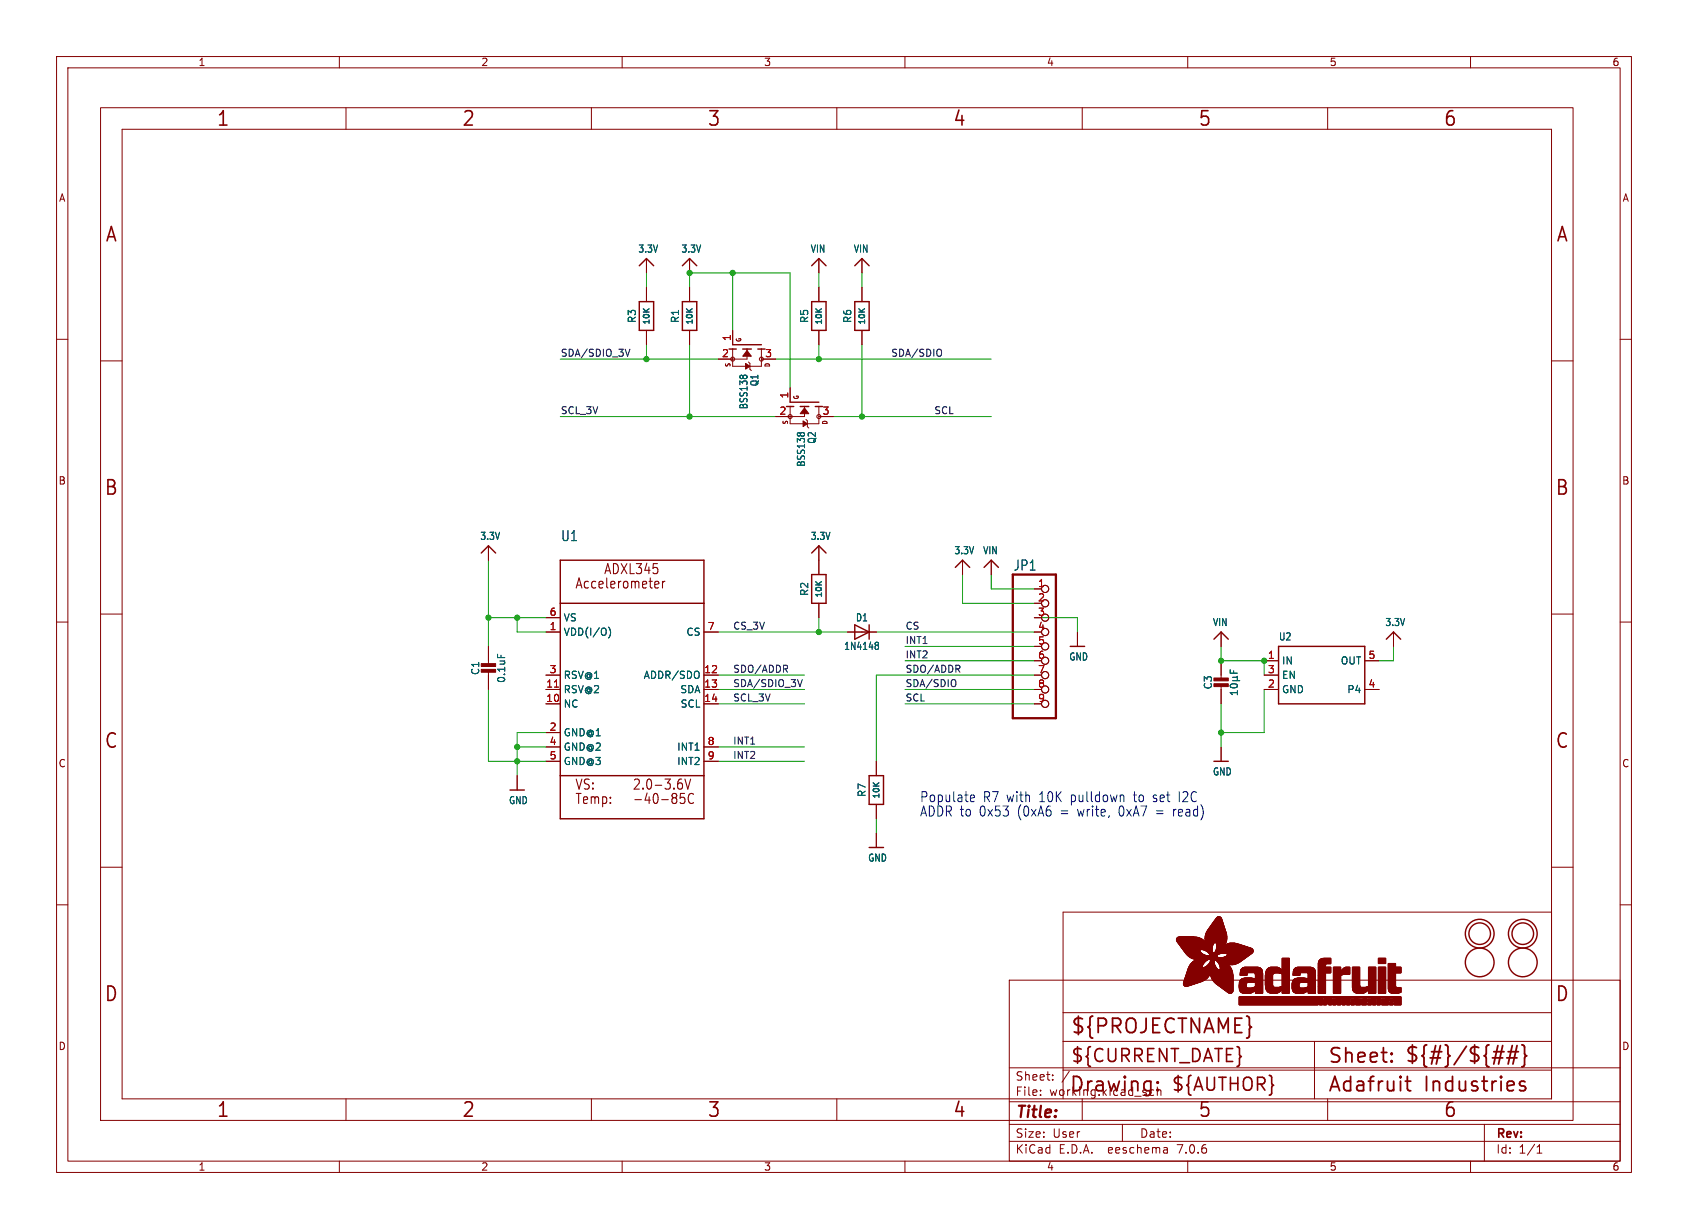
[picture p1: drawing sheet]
<svg xmlns="http://www.w3.org/2000/svg" width="298mm" height="217mm" viewBox="0 0 298 217" stroke-linecap="round" stroke-linejoin="round" font-family="sans-serif">
<defs><g id="words">
<g font-size="3.5" fill="#840000">
<text x="38.2" y="22.7">1</text>
<text x="81.6" y="22.7">2</text>
<text x="125" y="22.7">3</text>
<text x="168.4" y="22.7">4</text>
<text x="211.8" y="22.7">5</text>
<text x="255.1" y="22.7">6</text>
<text x="18.5" y="43.1">A</text>
<text x="275" y="43.1">A</text>
<text x="18.3" y="87.9">B</text>
<text x="274.9" y="87.9">B</text>
<text x="18.3" y="132.7">C</text>
<text x="274.9" y="132.7">C</text>
<text x="18.3" y="177.4">D</text>
<text x="274.9" y="177.4">D</text>
<text x="189.2" y="183.2">${PROJECTNAME}</text>
<text x="234.7" y="188.4">Sheet:</text>
<text x="248.3" y="188.3">${#}/${##}</text>
<text x="38.2" y="197.9">1</text>
<text x="81.6" y="197.9">2</text>
<text x="125" y="197.9">3</text>
<text x="168.4" y="197.9">4</text>
<text x="189" y="193.5">Drawing:</text>
<text x="211.8" y="197.9">5</text>
<text x="234.7" y="193.5">Adafruit</text>
<text x="251.8" y="193.5">Industries</text>
<text x="255.1" y="197.9">6</text>
</g>
<g font-size="3.2" fill="#840000">
<text x="189.2" y="188.2">${CURRENT_DATE}</text>
<text x="207" y="193.3">${AUTHOR}</text>
</g>
<text font-size="2.8" fill="#840000" x="179.4" y="198.2">Title:</text>
<g font-size="2.5" fill="#006464">
<text x="99.1" y="95.9">U1</text>
<text x="179.1" y="101.1">JP1</text>
</g>
<g font-size="2.5" fill="#840000">
<text x="106.7" y="101.8">ADXL345</text>
<text x="101.6" y="104.3">Accelerometer</text>
<text x="101.6" y="142.4">Temp:</text>
<text x="101.6" y="139.9">VS:</text>
<text x="111.8" y="142.4">-40-85C</text>
<text x="111.8" y="139.9">2.0-3.6V</text>
</g>
<g font-size="2.5" fill="#0000c2">
<text x="162.6" y="142">Populate</text>
<text x="173.8" y="142">R7 with</text>
<text x="183.9" y="142">10K</text>
<text x="189.6" y="142">pulldown</text>
<text x="200.9" y="142">to</text>
<text x="204.4" y="142">set</text>
<text x="209.1" y="142">I2C</text>
<text x="162.6" y="144.5">ADDR to</text>
<text x="173.2" y="144.5">0x53</text>
<text x="180.1" y="144.5">(0xA6</text>
<text x="187.8" y="144.5">=</text>
<text x="191" y="144.5">write,</text>
<text x="198.4" y="144.5">0xA7</text>
<text x="205.1" y="144.5">=</text>
<text x="208.3" y="144.5">read)</text>
</g>
<g font-size="2.1" fill="#840000">
<text x="179.4" y="191.3">Sheet:</text>
<text x="179.4" y="194">File:</text>
<text x="185.5" y="194">working.kicad_sch</text>
<text x="179.4" y="201.4">Size:</text>
<text x="186.1" y="201.4">User</text>
<text x="201.4" y="201.4">Date:</text>
<text x="264.4" y="201.6">Rev:</text>
<text x="179.4" y="204.2">KiCad</text>
<text x="187.2" y="204.2">E.D.A.</text>
<text x="196.1" y="204.2">eeschema</text>
<text x="208.4" y="204.2">7.0.6</text>
<text x="264.4" y="204.2">Id:</text>
<text x="268.5" y="204.2">1/1</text>
</g>
<g font-size="1.8" fill="#840000">
<text x="35" y="11.9">1</text>
<text x="85" y="11.9">2</text>
<text x="135" y="11.9">3</text>
<text x="185" y="11.9">4</text>
<text x="235" y="11.9">5</text>
<text x="285" y="11.9">6</text>
<text x="10.3" y="35.9">A</text>
<text x="286.8" y="35.9">A</text>
<text x="10.3" y="85.9">B</text>
<text x="286.7" y="85.9">B</text>
<text x="10.3" y="135.9">C</text>
<text x="286.7" y="135.9">C</text>
<text x="10.3" y="185.9">D</text>
<text x="286.7" y="185.9">D</text>
<text x="35" y="207.2">1</text>
<text x="85" y="207.2">2</text>
<text x="135" y="207.2">3</text>
<text x="185" y="207.2">4</text>
<text x="235" y="207.2">5</text>
<text x="285" y="207.2">6</text>
</g>
<g font-size="1.8" fill="#006464">
<text x="112.7" y="44.9">3.3V</text>
<text x="120.4" y="44.9">3.3V</text>
<text x="143.2" y="44.9">VIN</text>
<text x="150.8" y="44.9">VIN</text>
<text x="112.6" y="57.2" transform="rotate(-90 112.6 57.2)">R3</text>
<text x="120.2" y="57.2" transform="rotate(-90 120.2 57.2)">R1</text>
<text x="143.1" y="57.2" transform="rotate(-90 143.1 57.2)">R5</text>
<text x="150.7" y="57.2" transform="rotate(-90 150.7 57.2)">R6</text>
<text x="134.3" y="68.4" transform="rotate(-90 134.3 68.4)">Q1</text>
<text x="132.4" y="72.5" transform="rotate(-90 132.4 72.5)">BSS138</text>
<text x="142.5" y="82.6" transform="rotate(-90 142.5 82.6)">BSS138</text>
<text x="144.4" y="78.6" transform="rotate(-90 144.4 78.6)">Q2</text>
<text x="84.8" y="95.7">3.3V</text>
<text x="143.2" y="95.7">3.3V</text>
<text x="168.6" y="98.2">3.3V</text>
<text x="173.7" y="98.2">VIN</text>
<text x="143.1" y="105.5" transform="rotate(-90 143.1 105.5)">R2</text>
<text x="99.6" y="112.6">VDD(I/O)</text>
<text x="99.6" y="110.1">VS</text>
<text x="121.3" y="112.6">CS</text>
<text x="151.2" y="110.1">D1</text>
<text x="214.3" y="110.9">VIN</text>
<text x="226" y="113.5">U2</text>
<text x="244.8" y="110.9">3.3V</text>
<text x="84.9" y="119.5" transform="rotate(-90 84.9 119.5)">C1</text>
<text x="149.1" y="115.1">1N4148</text>
<text x="188.9" y="117">GND</text>
<text x="226.6" y="117.7">IN</text>
<text x="237" y="117.7">OUT</text>
<text x="89.5" y="120.9" transform="rotate(-90 89.5 120.9)">0.1uF</text>
<text x="99.6" y="125.3">NC</text>
<text x="99.6" y="122.8">RSV@2</text>
<text x="99.6" y="120.2">RSV@1</text>
<text x="113.7" y="120.2">ADDR/SDO</text>
<text x="120.2" y="122.8">SDA</text>
<text x="120.2" y="125.3">SCL</text>
<text x="214.5" y="122" transform="rotate(-90 214.5 122)">C3</text>
<text x="226.6" y="122.8">GND</text>
<text x="226.6" y="120.2">EN</text>
<text x="238.1" y="122.8">P4</text>
<text x="99.6" y="130.4">GND@1</text>
<text x="99.6" y="132.9">GND@2</text>
<text x="99.6" y="135.5">GND@3</text>
<text x="119.6" y="132.9">INT1</text>
<text x="119.6" y="135.5">INT2</text>
<text x="214.3" y="137.3">GND</text>
<text x="89.9" y="142.4">GND</text>
<text x="153.3" y="141" transform="rotate(-90 153.3 141)">R7</text>
<text x="153.4" y="152.6">GND</text>
</g>
<g font-size="1.8" fill="#a90000">
<text x="127.6" y="63.2">2</text>
<text x="129.3" y="60.4" transform="rotate(-90 129.3 60.4)">1</text>
<text x="135.2" y="63.2">3</text>
<text x="139.4" y="70.6" transform="rotate(-90 139.4 70.6)">1</text>
<text x="137.7" y="73.4">2</text>
<text x="145.3" y="73.4">3</text>
<text x="183.4" y="103.9">1</text>
<text x="183.4" y="106.4">2</text>
<text x="97.1" y="111.5">1</text>
<text x="97.1" y="109">6</text>
<text x="125" y="111.5">7</text>
<text x="183.4" y="109">3</text>
<text x="183.4" y="111.5">4</text>
<text x="97.1" y="119.1">3</text>
<text x="124.4" y="119.1">12</text>
<text x="183.4" y="114">5</text>
<text x="183.4" y="116.6">6</text>
<text x="183.4" y="119.1">7</text>
<text x="224.1" y="116.6">1</text>
<text x="224.1" y="119.1">3</text>
<text x="241.9" y="116.6">5</text>
<text x="96.5" y="124.2">10</text>
<text x="96.5" y="121.7">11</text>
<text x="124.4" y="121.7">13</text>
<text x="124.4" y="124.2">14</text>
<text x="183.4" y="121.7">8</text>
<text x="183.4" y="124.2">9</text>
<text x="224.1" y="121.7">2</text>
<text x="241.9" y="121.7">4</text>
<text x="97.1" y="129.3">2</text>
<text x="97.1" y="131.8">4</text>
<text x="125" y="131.8">8</text>
<text x="97.1" y="134.4">5</text>
<text x="125" y="134.4">9</text>
</g>
<g font-size="1.7" fill="#0f0f0f">
<text x="99.1" y="63.2">SDA/SDIO_3V</text>
<text x="157.5" y="63.2">SDA/SDIO</text>
<text x="99.1" y="73.3">SCL_3V</text>
<text x="165.1" y="73.3">SCL</text>
<text x="129.5" y="111.4">CS_3V</text>
<text x="160" y="111.4">CS</text>
<text x="160" y="114">INT1</text>
<text x="129.5" y="119">SDO/ADDR</text>
<text x="160" y="116.5">INT2</text>
<text x="160" y="119">SDO/ADDR</text>
<text x="129.5" y="124.1">SCL_3V</text>
<text x="129.5" y="121.6">SDA/SDIO_3V</text>
<text x="160" y="121.6">SDA/SDIO</text>
<text x="160" y="124.1">SCL</text>
<text x="129.5" y="131.7">INT1</text>
<text x="129.5" y="134.3">INT2</text>
</g>
<g font-size="1.4" fill="#006464">
<text x="115.1" y="57.6" transform="rotate(-90 115.1 57.6)">10K</text>
<text x="122.7" y="57.6" transform="rotate(-90 122.7 57.6)">10K</text>
<text x="145.6" y="57.6" transform="rotate(-90 145.6 57.6)">10K</text>
<text x="153.2" y="57.6" transform="rotate(-90 153.2 57.6)">10K</text>
<text x="145.6" y="105.8" transform="rotate(-90 145.6 105.8)">10K</text>
<text x="155.8" y="141.4" transform="rotate(-90 155.8 141.4)">10K</text>
</g>
<g font-size="1.1" fill="#840000">
<text x="129.4" y="65" transform="rotate(-90 129.4 65)">S</text>
<text x="131.3" y="60.6" transform="rotate(-90 131.3 60.6)">G</text>
<text x="136.3" y="65" transform="rotate(-90 136.3 65)">D</text>
<text x="141.4" y="70.8" transform="rotate(-90 141.4 70.8)">G</text>
<text x="139.5" y="75.2" transform="rotate(-90 139.5 75.2)">S</text>
<text x="146.5" y="75.2" transform="rotate(-90 146.5 75.2)">D</text>
</g>
</g></defs>
<g fill="none" stroke="#840000" stroke-width=".18">
<path d="M10 10h278.5v197.3h-278.5zM12 12h274.5v193.3h-274.5zM17.8 19h260.3v179.1h-260.3zM60 10v2M61.2 19v3.9M104.6 19v3.9M110 10v2M148 19v3.9M160 10v2M191.3 19v3.9M210 10v2M234.7 19v3.9"/>
<path d="M260 10v2M21.6 22.9h252.7v171.4h-252.7zM10 60h2M114.3 45.7v2.6M114.3 50.8v2.5M114.3 58.4v2.6M121.9 45.7v2.6M121.9 50.8v2.5M121.9 58.4v2.6M129.5 58.4v2.6M144.8 45.7v2.6M144.8 50.8v2.5"/>
<path d="M144.8 58.4v2.6M152.4 45.7v2.6M152.4 50.8v2.5M152.4 58.4v2.6M286.5 60h2M17.8 63.8h3.8M129.5 61.7v3.1h5.1v-3.1M132.1 61.7v1.8h-5.1M132.3 64l.3 .3v1l.2 .2M134.6 63.5h2.6M139.7 71.9v3h5.1v-3M139.7 68.6v2.5"/>
<path d="M142.2 71.9v1.8h-5M142.5 74.2l.2 .2v1l.3 .3M144.8 73.7h2.5M274.3 63.8h3.8M86.4 96.5v2.6M144.8 96.5v5.1M170.2 99.1v2.5M175.3 99.1v2.5M10 110h2M17.8 108.6h3.8M86.4 114.3v3.3M86.4 118.6v3.3"/>
<path d="M96.5 119.4h2.6M96.5 109.2h2.6M96.5 111.8h2.6M124.5 119.4h2.5M124.5 111.8h2.5M144.8 106.7v2.5M149.9 111.8h5M182.9 116.8h1.2M182.9 119.4h1.2M182.9 104.1h1.2M182.9 109.2h1.2M182.9 114.3h1.2"/>
<path d="M190.5 111.8v2.5M215.9 111.8v2.5M215.9 116.8v3.3M223.5 116.8h2.6M223.5 119.4h2.6M241.3 116.8h2.5M246.4 111.8v2.5M274.3 108.6h3.8M286.5 110h2M91.4 137.2v2.5M96.5 121.9h2.6M96.5 124.5h2.6"/>
<path d="M96.5 129.5h2.6M96.5 132.1h2.6M96.5 134.6h2.6M124.5 121.9h2.5M124.5 124.5h2.5M124.5 132.1h2.5M124.5 134.6h2.5M154.9 134.6v2.6M182.9 121.9h1.2M182.9 124.5h1.2M215.9 121.2v3.3M215.9 132.1v2.5"/>
<path d="M223.5 121.9h2.6M241.3 121.9h2.5M10 160h2M17.8 153.4h3.8M154.9 142.2v2.6M154.9 147.3v2.6M274.3 153.4h3.8M286.5 160h2M178.4 173.3h108.1v32h-108.1zM188 179.1h86.3M274.3 161.3h-86.3v33M61.2 194.3v3.8"/>
<path d="M104.6 194.3v3.8M148 194.3v3.8M178.4 198.8h108.1M178.4 194.8h108.1M178.4 188.8h108.1M184 193.6v.1M184 192.8v.1M186.1 190.9v.1M186.1 190.1v.1M188 184.1h86.3M188 189.2h86.3M189.1 189.4l-1.3 2"/>
<path d="M191.3 194.3v3.8M198.4 198.8v3M203.8 192.7l.2 .1M204 193.6l-.2 .1M204.6 192.2v1.5M204.6 192.9l.2-.2 .4 .1 .1 .9M232.4 184.1v10.2M234.7 194.3v3.8M262.5 198.8v6.5M60 205.3v2M110 205.3v2M160 205.3v2"/>
<path d="M178.4 201.8h108.1M206.3 203l.1 .9M206.4 203.8l-.1 .1M206.4 203.3h-.1M210 205.3v2M260 205.3v2M271.8 203.9h.8M271.8 202.8l.4-.4v1.5"/>
<circle cx="129.5" cy="63.5" r=".36"/>
<circle cx="134.6" cy="63.5" r=".36"/>
<circle cx="139.7" cy="73.7" r=".36"/>
<circle cx="144.8" cy="73.7" r=".36"/>
<circle cx="184.8" cy="109.2" r=".63"/>
<circle cx="184.8" cy="119.4" r=".63"/>
<circle cx="184.8" cy="116.8" r=".63"/>
<circle cx="184.8" cy="111.8" r=".63"/>
<circle cx="184.8" cy="104.1" r=".63"/>
<circle cx="184.8" cy="106.7" r=".63"/>
<circle cx="184.8" cy="114.3" r=".63"/>
<circle cx="184.8" cy="124.5" r=".63"/>
<circle cx="184.8" cy="121.9" r=".63"/>
</g>
<g fill="none" stroke="#840000" stroke-width=".25">
<path d="M113 53.3h2.6v5.1h-2.6zM113 47l1.3-1.3 1.3 1.3M120.6 53.3h2.6v5.1h-2.6zM120.6 47l1.3-1.3 1.3 1.3M143.5 53.3h2.5v5.1h-2.5zM143.5 47l1.3-1.3 1.2 1.3M151.1 53.3h2.6v5.1h-2.6zM151.1 47l1.3-1.3 1.3 1.3M128.9 61.7h1.3M129.5 61h5.1M131.3 61.7h1.5M134 61.7h1.3"/>
<path d="M139.1 71.9h1.2M139.7 71.1h5.1M141.5 71.9h1.5M144.1 71.9h1.3M85.1 97.8l1.3-1.3 1.2 1.3M99.1 99.1h25.4v45.7h-25.4zM143.5 97.8l1.3-1.3 1.2 1.3M99.1 106.7h25.4M143.5 101.6h2.5v5.1h-2.5zM151.1 110.5l2.6 1.3-2.6 1.2zM153.7 110.5v2.5M168.9 100.3l1.3-1.2 1.2 1.2"/>
<path d="M174 100.3l1.3-1.2 1.2 1.2M189.2 114.3h2.6M214.6 113l1.3-1.2 1.3 1.2M226.1 114.3h15.2v10.2h-15.2zM245.1 113l1.3-1.2 1.2 1.2M90.2 139.7h2.5M99.1 137.2h25.4M153.7 137.2h2.5v5h-2.5zM214.6 134.6h2.6M153.7 149.9h2.5"/>
<circle cx="261.6" cy="165.1" r="2.54"/>
<circle cx="261.6" cy="170.2" r="2.54"/>
<circle cx="261.6" cy="165.1" r="1.9"/>
<circle cx="269.2" cy="170.2" r="2.54"/>
<circle cx="269.2" cy="165.1" r="2.54"/>
<circle cx="269.2" cy="165.1" r="1.9"/>
</g>
<g fill="#840000" stroke="#840000" stroke-width=".18">
<path d="M132.1 62l.7 1h-1.5z"/>
<path d="M131.8 64.3l.8 .5-.8 .5z"/>
<path d="M208 166.3h4.8z"/>
<path d="M208 166.2l4.8 .1z"/>
<path d="M208 166.2h4.8z"/>
<path d="M208 166.2h4.7z"/>
<path d="M208 166.1l4.7 .1z"/>
<path d="M208 166.1h4.6z"/>
<path d="M208 166l4.5 .1z"/>
<path d="M208 166h4.5z"/>
<path d="M208 166.4h4.9z"/>
<path d="M208 166.3l4.9 .1z"/>
<path d="M208 166h4.4z"/>
<path d="M208 165.9l4.4 .1z"/>
<path d="M208.1 166.4l4.9 .1z"/>
<path d="M208.1 165.9h4.2z"/>
<path d="M208.1 166.5h4.9z"/>
<path d="M208.1 165.9h4.1z"/>
<path d="M208.1 165.8l4 .1z"/>
<path d="M208.1 166.6h5z"/>
<path d="M208.1 166.5l4.9 .1z"/>
<path d="M208.1 165.8h3.9z"/>
<path d="M208.2 166.6h4.9z"/>
<path d="M208.2 165.8h3.6z"/>
<path d="M208.2 166.6l4.9 .1z"/>
<path d="M208.2 165.7l3.5 .1z"/>
<path d="M208.2 166.7h5z"/>
<path d="M208.2 166.7h4.9z"/>
<path d="M208.3 166.7l4.9 .1z"/>
<path d="M208.3 165.7h3.3z"/>
<path d="M208.3 166.8h6.3z"/>
<path d="M208.3 166.8h4.9z"/>
<path d="M208.3 166.8l6.3 .1z"/>
<path d="M208.4 166.9h6.2z"/>
<path d="M208.4 167h6.1z"/>
<path d="M208.4 166.9l6.1 .1z"/>
<path d="M208.4 165.7h2.8z"/>
<path d="M208.5 167h6z"/>
<path d="M208.5 167l6 .1z"/>
<path d="M208.6 167.1h5.9z"/>
<path d="M208.6 167.1l5.8 .1z"/>
<path d="M208.6 167.2h5.8z"/>
<path d="M208.7 167.2l5.7 .1z"/>
<path d="M208.7 167.3h5.7z"/>
<path d="M208.7 167.3l5.7 .1z"/>
<path d="M208.8 167.4h5.6z"/>
<path d="M208.8 167.5h5.5z"/>
<path d="M208.8 167.4l5.5 .1z"/>
<path d="M208.9 167.5l5.4 .1z"/>
<path d="M208.9 167.6h5.4z"/>
<path d="M208.9 167.6l5.4 .1z"/>
<path d="M209 167.7h5.3z"/>
<path d="M209 167.7l5.3 .1z"/>
<path d="M209 167.8h5.3z"/>
<path d="M209.1 167.8h5.2z"/>
<path d="M209.1 167.8l5.2 .1z"/>
<path d="M209.1 167.9h5.2z"/>
<path d="M209.2 167.9l3.1 .1z"/>
<path d="M209.2 168h3z"/>
<path d="M209.2 174.1h1.8z"/>
<path d="M209.2 174l1.8 .1z"/>
<path d="M209.2 174h2z"/>
<path d="M209.2 174h2.1z"/>
<path d="M209.2 173.9l2.1 .1z"/>
<path d="M209.2 173.9h2.3z"/>
<path d="M209.2 173.9h2.4z"/>
<path d="M209.2 173.8l2.4 .1z"/>
<path d="M209.2 173.8h2.6z"/>
<path d="M209.2 168l3 .1z"/>
<path d="M209.3 174.1l1.4 .1z"/>
<path d="M209.3 174.1h1.5z"/>
<path d="M209.3 173.8h2.6z"/>
<path d="M209.3 173.7l2.6 .1z"/>
<path d="M209.3 173.7h2.8z"/>
<path d="M209.3 168.1h2.9z"/>
<path d="M209.3 174.2h1.2z"/>
<path d="M209.3 174.2h1.3z"/>
<path d="M209.3 173.7h2.9z"/>
<path d="M209.3 173.6l3 .1z"/>
<path d="M209.3 173.6h3.1z"/>
<path d="M209.3 173.6h3.2z"/>
<path d="M209.3 168.1l2.9 .1z"/>
<path d="M209.3 174.2l1.1 .1z"/>
<path d="M209.3 173.5l3.3 .1z"/>
<path d="M209.3 173.5h3.3z"/>
<path d="M209.3 173.4l3.4 .1z"/>
<path d="M209.3 173.4h3.5z"/>
<path d="M209.3 168.2h2.9z"/>
<path d="M209.4 174.3h.9z"/>
<path d="M209.4 173.4h3.4z"/>
<path d="M209.4 174.3h.8z"/>
<path d="M209.4 173.3l3.5 .1z"/>
<path d="M209.4 173.3h3.5z"/>
<path d="M209.4 173.3h3.6z"/>
<path d="M209.4 173.2l3.7 .1z"/>
<path d="M209.4 168.3h2.8z"/>
<path d="M209.4 168.2l2.8 .1z"/>
<path d="M209.4 174.3l.7 .1z"/>
<path d="M209.4 173.2h3.7z"/>
<path d="M209.4 173.2h3.8z"/>
<path d="M209.4 173.1l3.8 .1z"/>
<path d="M209.4 173.1h3.9z"/>
<path d="M209.5 173.1h3.8z"/>
<path d="M209.5 173l3.8 .1z"/>
<path d="M209.5 168.3l2.8 .1z"/>
<path d="M209.5 174.4h.5z"/>
<path d="M209.5 173h3.9z"/>
<path d="M209.5 172.9l4 .1z"/>
<path d="M209.5 168.4h2.8z"/>
<path d="M209.5 172.9h4z"/>
<path d="M209.5 172.8l4.1 .1z"/>
<path d="M209.5 172.8h4.1z"/>
<path d="M209.5 168.4l2.9 .1z"/>
<path d="M209.6 172.8h4z"/>
<path d="M209.6 172.7l4 .1z"/>
<path d="M209.6 168.5h2.8z"/>
<path d="M209.6 174.4h.3z"/>
<path d="M209.6 172.7h4.1z"/>
<path d="M209.6 172.6l4.1 .1z"/>
<path d="M209.6 168.5l2.9 .1z"/>
<path d="M209.6 172.6h4.1z"/>
<path d="M209.6 172.6h4.2z"/>
<path d="M209.6 172.5l4.2 .1z"/>
<path d="M209.6 172.5h4.2z"/>
<path d="M209.6 168.6h3z"/>
<path d="M209.6 168.6h2.9z"/>
<path d="M209.7 172.5h4.1z"/>
<path d="M209.7 172.4l4.1 .1z"/>
<path d="M209.7 172.4h4.2z"/>
<path d="M209.7 172.3l4.2 .1z"/>
<path d="M209.7 168.6l2.9 .1z"/>
<path d="M209.8 172.3h4.1z"/>
<path d="M209.8 172.2l4.1 .1z"/>
<path d="M209.8 172.2h4.1z"/>
<path d="M209.8 168.7l2.9 .1z"/>
<path d="M209.8 168.7h2.9z"/>
<path d="M209.8 172.1l4.2 .1z"/>
<path d="M209.8 172.1h4.2z"/>
<path d="M209.8 168.8h3z"/>
<path d="M209.8 172l4.2 .1z"/>
<path d="M209.8 172h4.2z"/>
<path d="M209.8 168.8h3.1z"/>
<path d="M209.9 171.9l4.1 .1z"/>
<path d="M209.9 171.9h4.1z"/>
<path d="M209.9 168.8l3 .1z"/>
<path d="M209.9 171.8l4.1 .1z"/>
<path d="M209.9 171.8h4.1z"/>
<path d="M209.9 168.9h3.1z"/>
<path d="M209.9 171.8h8z"/>
<path d="M209.9 171.7l8 .1z"/>
<path d="M209.9 171.7h7.9z"/>
<path d="M209.9 168.9h3.2z"/>
<path d="M210 171.6l7.8 .1z"/>
<path d="M210 171.6h7.8z"/>
<path d="M210 168.9l3.2 .1z"/>
<path d="M210 171.5l7.8 .1z"/>
<path d="M210 171.5h5.5z"/>
<path d="M210 169h3.3z"/>
<path d="M210 171.5h5.4z"/>
<path d="M210 171.4l5.4 .1z"/>
<path d="M210 171.4h5.3z"/>
<path d="M210 169h5.2z"/>
<path d="M210.1 171.3l5.1 .1z"/>
<path d="M210.1 171.3h5.1z"/>
<path d="M210.1 169l5.1 .1z"/>
<path d="M210.1 171.2l5 .1z"/>
<path d="M210.1 171.2h5z"/>
<path d="M210.1 171.1l5 .1z"/>
<path d="M210.1 171.1h4.9z"/>
<path d="M210.1 169.1h5z"/>
<path d="M210.2 171l2.5 .1z"/>
<path d="M210.2 171h2.5z"/>
<path d="M210.2 169.1h5z"/>
<path d="M210.2 171h2.4z"/>
<path d="M210.2 169.1l5 .1z"/>
<path d="M210.2 170.9l2.4 .1z"/>
<path d="M210.2 170.9h2.4z"/>
<path d="M210.2 169.2h5z"/>
<path d="M210.3 170.8l2.3 .1z"/>
<path d="M210.3 170.8h2.3z"/>
<path d="M210.3 169.2h4.9z"/>
<path d="M210.3 170.7l2.3 .1z"/>
<path d="M210.3 170.7h2.3z"/>
<path d="M210.3 169.2l5 .1z"/>
<path d="M210.4 170.7h2.2z"/>
<path d="M210.4 170.6l2.3 .1z"/>
<path d="M210.4 170.6h2.3z"/>
<path d="M210.4 169.3h5z"/>
<path d="M210.4 170.5l2.3 .1z"/>
<path d="M210.5 170.5h2.2z"/>
<path d="M210.5 169.3l5.2 .1z"/>
<path d="M210.5 170.4l2.3 .1z"/>
<path d="M210.5 170.4h2.3z"/>
<path d="M210.6 170.4h2.2z"/>
<path d="M210.6 169.4h9.6z"/>
<path d="M210.6 170.3l2.2 .1z"/>
<path d="M210.6 170.3h2.2z"/>
<path d="M210.7 170.3h2.2z"/>
<path d="M210.7 169.4l9.4 .1z"/>
<path d="M210.7 170.2l2.2 .1z"/>
<path d="M210.7 170.2h2.2z"/>
<path d="M210.8 170.2h2.2z"/>
<path d="M210.8 170.1l2.2 .1z"/>
<path d="M210.8 169.5h9.3z"/>
<path d="M210.8 170.1h2.2z"/>
<path d="M210.9 170.1h2.2z"/>
<path d="M211 170l2.1 .1z"/>
<path d="M211 170h2.1z"/>
<path d="M211 169.5l9 .1z"/>
<path d="M211 170h2.2z"/>
<path d="M211.1 169.9l2.2 .1z"/>
<path d="M211.1 169.9h2.2z"/>
<path d="M211.2 169.6h8.7z"/>
<path d="M211.2 169.8l2.1 .1z"/>
<path d="M211.3 169.8h2.1z"/>
<path d="M211.3 169.6h8.6z"/>
<path d="M211.4 169.7l2.1 .1z"/>
<path d="M211.5 169.7h2.1z"/>
<path d="M211.6 169.7h2z"/>
<path d="M211.7 169.6l2 .1z"/>
<path d="M212.7 167.9l1.6 .1z"/>
<path d="M212.8 168h1.5z"/>
<path d="M212.9 168h1.4z"/>
<path d="M212.9 171l2.1 .1z"/>
<path d="M213 171h2z"/>
<path d="M213 168l1.3 .1z"/>
<path d="M213 166h3.9z"/>
<path d="M213 165.9l3.9 .1z"/>
<path d="M213 165.9h3.9z"/>
<path d="M213 165.8l3.9 .1z"/>
<path d="M213.1 171h1.9z"/>
<path d="M213.1 168.1h1.2z"/>
<path d="M213.1 166.3l3.8 .1z"/>
<path d="M213.1 166.3h3.8z"/>
<path d="M213.1 166.2l3.8 .1z"/>
<path d="M213.1 166.2h3.8z"/>
<path d="M213.1 166.1l3.8 .1z"/>
<path d="M213.1 166.1h3.8z"/>
<path d="M213.1 166l3.8 .1z"/>
<path d="M213.1 165.8h3.8z"/>
<path d="M213.1 165.7l3.8 .1z"/>
<path d="M213.1 165.7h3.8z"/>
<path d="M213.1 165.6l3.8 .1z"/>
<path d="M213.1 165.6h3.8z"/>
<path d="M213.1 165.5l3.8 .1z"/>
<path d="M213.1 165.5h3.8z"/>
<path d="M213.1 166.4l3.7 .1z"/>
<path d="M213.1 166.4h3.8z"/>
<path d="M213.1 165.4l3.8 .1z"/>
<path d="M213.1 165.4h3.8z"/>
<path d="M213.1 170.9l1.9 .1z"/>
<path d="M213.1 166.5l3.7 .1z"/>
<path d="M213.1 166.5h3.7z"/>
<path d="M213.1 165.3l3.8 .1z"/>
<path d="M213.1 165.3h3.8z"/>
<path d="M213.2 170.9h1.7z"/>
<path d="M213.2 166.7h1.6z"/>
<path d="M213.2 166.6l3.6 .1z"/>
<path d="M213.2 166.6h3.6z"/>
<path d="M213.2 165.2l3.7 .1z"/>
<path d="M213.2 165.2h3.7z"/>
<path d="M213.2 165.1l3.7 .1z"/>
<path d="M213.2 168.1l1.1 .1z"/>
<path d="M213.2 166.7l1.5 .1z"/>
<path d="M213.2 166.7h1.5z"/>
<path d="M213.2 165.1h3.6z"/>
<path d="M213.2 165l3.6 .1z"/>
<path d="M213.3 170.9h1.6z"/>
<path d="M213.3 166.8h1.3z"/>
<path d="M213.3 165h3.5z"/>
<path d="M213.3 164.9l3.5 .1z"/>
<path d="M213.3 170.8l1.6 .1z"/>
<path d="M213.3 168.2h1z"/>
<path d="M213.3 164.9h3.5z"/>
<path d="M213.3 164.8l3.5 .1z"/>
<path d="M213.4 170.8h1.5z"/>
<path d="M213.4 164.8h3.4z"/>
<path d="M213.4 164.8h3.3z"/>
<path d="M213.4 164.7l3.3 .1z"/>
<path d="M213.4 168.2l1 .1z"/>
<path d="M213.4 164.7h3.3z"/>
<path d="M213.4 164.6l3.3 .1z"/>
<path d="M213.5 170.7l1.4 .1z"/>
<path d="M213.5 170.7h1.3z"/>
<path d="M213.5 168.3h.9z"/>
<path d="M213.5 164.6h3.2z"/>
<path d="M213.5 164.5l3.2 .1z"/>
<path d="M213.5 164.5h3.2z"/>
<path d="M213.5 164.5h3.1z"/>
<path d="M213.6 170.6l1.2 .1z"/>
<path d="M213.6 170.6h1.2z"/>
<path d="M213.6 168.3l.8 .1z"/>
<path d="M213.6 164.4l3 .1z"/>
<path d="M213.6 164.4h3z"/>
<path d="M213.6 168.4h.8z"/>
<path d="M213.6 164.3l3 .1z"/>
<path d="M213.7 170.5l1.1 .1z"/>
<path d="M213.7 170.5h1.1z"/>
<path d="M213.7 168.4l.8 .1z"/>
<path d="M213.7 164.3h2.9z"/>
<path d="M213.7 170.5h1z"/>
<path d="M213.7 168.5h.9z"/>
<path d="M213.7 168.5h.8z"/>
<path d="M213.7 164.2l2.9 .1z"/>
<path d="M213.7 164.2h2.8z"/>
<path d="M213.7 170.4l1 .1z"/>
<path d="M213.8 170.4h.9z"/>
<path d="M213.8 169h1.4z"/>
<path d="M213.8 168.6h2.1z"/>
<path d="M213.8 168.5l2.3 .1z"/>
<path d="M213.8 164.2h2.7z"/>
<path d="M213.8 164.1l2.7 .1z"/>
<path d="M213.8 170.3l.9 .1z"/>
<path d="M213.8 168.9l1.4 .1z"/>
<path d="M213.8 168.6l1.9 .1z"/>
<path d="M213.8 168.6h2z"/>
<path d="M213.8 164.1h2.7z"/>
<path d="M213.8 170.3h.9z"/>
<path d="M213.8 168.9h1.4z"/>
<path d="M213.8 168.7h1.7z"/>
<path d="M213.8 164l2.7 .1z"/>
<path d="M213.9 170.3h.8z"/>
<path d="M213.9 170.2l.8 .1z"/>
<path d="M213.9 168.9h1.4z"/>
<path d="M213.9 168.8l1.4 .1z"/>
<path d="M213.9 168.8h1.4z"/>
<path d="M213.9 168.8h1.5z"/>
<path d="M213.9 168.7l1.6 .1z"/>
<path d="M213.9 164h2.6z"/>
<path d="M213.9 170.2h.8z"/>
<path d="M213.9 169.6l6 .1z"/>
<path d="M213.9 163.9l2.6 .1z"/>
<path d="M213.9 170.1l.8 .1z"/>
<path d="M213.9 163.9h2.5z"/>
<path d="M214 170.1h.7z"/>
<path d="M214 170l.7 .1z"/>
<path d="M214 169.7h5.8z"/>
<path d="M214 163.8l2.4 .1z"/>
<path d="M214 163.8h2.4z"/>
<path d="M214 170h.7z"/>
<path d="M214 169.9l.7 .1z"/>
<path d="M214 169.9h.7z"/>
<path d="M214 169.8l.7 .1z"/>
<path d="M214 169.8h.8z"/>
<path d="M214 169.7l5.7 .1z"/>
<path d="M214 172.2l4 .1z"/>
<path d="M214 172.2h4z"/>
<path d="M214 172.2h3.9z"/>
<path d="M214 172.1l3.9 .1z"/>
<path d="M214 172.1h3.9z"/>
<path d="M214 172l3.9 .1z"/>
<path d="M214 172h3.9z"/>
<path d="M214 171.9l3.9 .1z"/>
<path d="M214 163.7l2.4 .1z"/>
<path d="M214.1 172.6h3.9z"/>
<path d="M214.1 172.5l3.9 .1z"/>
<path d="M214.1 172.5h3.9z"/>
<path d="M214.1 172.4l3.9 .1z"/>
<path d="M214.1 172.4h3.9z"/>
<path d="M214.1 172.3l3.9 .1z"/>
<path d="M214.1 172.3h3.9z"/>
<path d="M214.1 171.9h3.8z"/>
<path d="M214.1 171.8l3.8 .1z"/>
<path d="M214.1 171.8h3.8z"/>
<path d="M214.1 163.7h2.3z"/>
<path d="M214.1 172.7h3.9z"/>
<path d="M214.1 172.6l3.9 .1z"/>
<path d="M214.1 163.6l2.3 .1z"/>
<path d="M214.1 163.6h2.3z"/>
<path d="M214.1 172.8h3.9z"/>
<path d="M214.1 172.7l3.9 .1z"/>
<path d="M214.2 172.9h3.8z"/>
<path d="M214.2 172.8l3.8 .1z"/>
<path d="M214.2 172.8h3.8z"/>
<path d="M214.2 163.6h2.1z"/>
<path d="M214.2 163.5l2.1 .1z"/>
<path d="M214.2 173h3.8z"/>
<path d="M214.2 172.9l3.8 .1z"/>
<path d="M214.2 163.5h2.1z"/>
<path d="M214.2 163.4l2.1 .1z"/>
<path d="M214.3 173.1h3.7z"/>
<path d="M214.3 173l3.7 .1z"/>
<path d="M214.3 163.4h2z"/>
<path d="M214.3 173.2h3.7z"/>
<path d="M214.3 173.1l3.7 .1z"/>
<path d="M214.3 163.3l2 .1z"/>
<path d="M214.3 163.3h2z"/>
<path d="M214.4 173.2l3.6 .1z"/>
<path d="M214.4 173.2h3.6z"/>
<path d="M214.4 163.3h1.9z"/>
<path d="M214.4 163.2l1.8 .1z"/>
<path d="M214.4 173.3h3.6z"/>
<path d="M214.4 163.2h1.8z"/>
<path d="M214.5 173.3l3.5 .1z"/>
<path d="M214.5 163.2h1.7z"/>
<path d="M214.5 173.4h3.5z"/>
<path d="M214.5 163.1l1.7 .1z"/>
<path d="M214.5 163.1h1.7z"/>
<path d="M214.5 173.4l3.5 .1z"/>
<path d="M214.5 163l1.7 .1z"/>
<path d="M214.6 173.5h3.4z"/>
<path d="M214.6 173.6h3.4z"/>
<path d="M214.6 173.5l3.4 .1z"/>
<path d="M214.6 163h1.6z"/>
<path d="M214.6 168.5h6.8z"/>
<path d="M214.6 162.9l1.6 .1z"/>
<path d="M214.6 162.9h1.5z"/>
<path d="M214.7 173.7h3.3z"/>
<path d="M214.7 173.6l3.3 .1z"/>
<path d="M214.7 168.5h6.7z"/>
<path d="M214.7 162.9h1.4z"/>
<path d="M214.7 162.8l1.4 .1z"/>
<path d="M214.7 162.8h1.4z"/>
<path d="M214.8 173.7l3.2 .1z"/>
<path d="M214.8 168.4l6.7 .1z"/>
<path d="M214.8 162.7l1.3 .1z"/>
<path d="M214.8 162.7h1.3z"/>
<path d="M214.8 173.8h3.2z"/>
<path d="M214.8 168.4h6.7z"/>
<path d="M214.8 168.3l6.7 .1z"/>
<path d="M214.8 162.6l1.3 .1z"/>
<path d="M214.9 168.3h6.6z"/>
<path d="M214.9 162.6h1.2z"/>
<path d="M214.9 162.6h1.1z"/>
<path d="M214.9 173.9h3.1z"/>
<path d="M214.9 173.8l3.1 .1z"/>
<path d="M214.9 169.8h4.8z"/>
<path d="M214.9 168.2l6.7 .1z"/>
<path d="M214.9 168.2h6.7z"/>
<path d="M214.9 162.5l1.1 .1z"/>
<path d="M214.9 162.5h1.1z"/>
<path d="M214.9 166.7h1.8z"/>
<path d="M215 173.9h3z"/>
<path d="M215 169.8h4.6z"/>
<path d="M215 168.1l6.6 .1z"/>
<path d="M215 168.1h6.6z"/>
<path d="M215 168.1h6.5z"/>
<path d="M215 166.7h1.7z"/>
<path d="M215 162.5h1z"/>
<path d="M215 162.4l1 .1z"/>
<path d="M215 174h3z"/>
<path d="M215 173.9l3 .1z"/>
<path d="M215 168l6.5 .1z"/>
<path d="M215 168h6.5z"/>
<path d="M215 166.8h1.7z"/>
<path d="M215 166.7l1.7 .1z"/>
<path d="M215 162.4h1z"/>
<path d="M215 169.8l4.6 .1z"/>
<path d="M215 167.9l6.5 .1z"/>
<path d="M215 167.9h6.5z"/>
<path d="M215.1 174h2.9z"/>
<path d="M215.1 167.8l6.4 .1z"/>
<path d="M215.1 167.8h6.3z"/>
<path d="M215.1 167.7l6.2 .1z"/>
<path d="M215.1 167.7h6.2z"/>
<path d="M215.1 166.9l1.5 .1z"/>
<path d="M215.1 166.9h1.5z"/>
<path d="M215.1 166.8l1.6 .1z"/>
<path d="M215.1 162.3l.8 .1z"/>
<path d="M215.1 162.3h.8z"/>
<path d="M215.1 174l2.9 .1z"/>
<path d="M215.1 169.9l4.4 .1z"/>
<path d="M215.1 169.9h4.4z"/>
<path d="M215.1 167.7h6.1z"/>
<path d="M215.1 167.6l6 .1z"/>
<path d="M215.1 167.6h5.9z"/>
<path d="M215.1 167.6h5.8z"/>
<path d="M215.1 167.5l5.7 .1z"/>
<path d="M215.1 167.5h5.6z"/>
<path d="M215.1 167.4l5.5 .1z"/>
<path d="M215.1 167.4h5.4z"/>
<path d="M215.1 167.4h5.2z"/>
<path d="M215.1 167.3l5.2 .1z"/>
<path d="M215.1 167.3h5.1z"/>
<path d="M215.1 167.3h1.2z"/>
<path d="M215.1 167.2l4.9 .1z"/>
<path d="M215.1 167.2h1.3z"/>
<path d="M215.1 167.1l1.4 .1z"/>
<path d="M215.1 167.1h1.4z"/>
<path d="M215.1 167l1.4 .1z"/>
<path d="M215.1 167h1.5z"/>
<path d="M215.1 162.2l.8 .1z"/>
<path d="M215.2 174.1h2.8z"/>
<path d="M215.2 170h4.2z"/>
<path d="M215.2 162.2h.7z"/>
<path d="M215.2 170l4.2 .1z"/>
<path d="M215.2 162.2h.6z"/>
<path d="M215.3 174.1l2.7 .1z"/>
<path d="M215.3 170.1h4z"/>
<path d="M215.3 162.1l.4 .1z"/>
<path d="M215.3 174.2h2.7z"/>
<path d="M215.3 170.1l3.9 .1z"/>
<path d="M215.3 170.1h3.9z"/>
<path d="M215.3 162.1h.4z"/>
<path d="M215.3 170.2h3.8z"/>
<path d="M215.4 170.2l3.6 .1z"/>
<path d="M215.4 170.2h3.6z"/>
<path d="M215.4 174.3h2.6z"/>
<path d="M215.4 174.2l2.6 .1z"/>
<path d="M215.4 170.3h3.5z"/>
<path d="M215.5 174.3h2.5z"/>
<path d="M215.5 170.4h3.2z"/>
<path d="M215.5 170.3l3.3 .1z"/>
<path d="M215.5 170.4l1.4 .1z"/>
<path d="M215.5 170.4h1.4z"/>
<path d="M215.5 174.3l2.5 .1z"/>
<path d="M215.5 170.5h1.5z"/>
<path d="M215.6 174.4h2.4z"/>
<path d="M215.6 171.5h2.2z"/>
<path d="M215.6 170.6h1.5z"/>
<path d="M215.6 170.5l1.4 .1z"/>
<path d="M215.6 170.5h1.4z"/>
<path d="M215.6 170.7h1.6z"/>
<path d="M215.6 170.6l1.6 .1z"/>
<path d="M215.6 170.6h1.6z"/>
<path d="M215.7 170.7l1.6 .1z"/>
<path d="M215.7 170.7h1.6z"/>
<path d="M215.7 174.4l2.3 .1z"/>
<path d="M215.7 171.5h2.1z"/>
<path d="M215.7 171.4l2 .1z"/>
<path d="M215.7 170.9h1.7z"/>
<path d="M215.7 170.8l1.7 .1z"/>
<path d="M215.7 170.8h1.7z"/>
<path d="M215.7 170.8h1.6z"/>
<path d="M215.7 174.5h2.3z"/>
<path d="M215.7 171.4h2z"/>
<path d="M215.7 171.3l2 .1z"/>
<path d="M215.7 171l1.8 .1z"/>
<path d="M215.7 171h1.8z"/>
<path d="M215.7 170.9l1.8 .1z"/>
<path d="M215.7 170.9h1.8z"/>
<path d="M215.8 171.3h1.9z"/>
<path d="M215.8 171.2l1.8 .1z"/>
<path d="M215.8 171.2h1.8z"/>
<path d="M215.8 171.1l1.8 .1z"/>
<path d="M215.8 171.1h1.8z"/>
<path d="M215.8 174.5h2.2z"/>
<path d="M215.8 174.5l2.2 .1z"/>
<path d="M215.8 169.3l4.5 .1z"/>
<path d="M215.9 174.6h2.1z"/>
<path d="M216 174.6l2 .1z"/>
<path d="M216 174.7h2z"/>
<path d="M216.1 174.7l1.9 .1z"/>
<path d="M216.1 174.8h1.9z"/>
<path d="M216.2 174.8l1.8 .1z"/>
<path d="M216.2 169.3h4.1z"/>
<path d="M216.2 174.9h1.8z"/>
<path d="M216.3 174.9h1.7z"/>
<path d="M216.3 169.3h4.1z"/>
<path d="M216.3 174.9l1.7 .1z"/>
<path d="M216.4 167.3h3.7z"/>
<path d="M216.4 175h1.6z"/>
<path d="M216.4 169.2l4.1 .1z"/>
<path d="M216.5 175l1.5 .1z"/>
<path d="M216.5 167.2h3.3z"/>
<path d="M216.5 175.1h1.5z"/>
<path d="M216.5 169.2h4z"/>
<path d="M216.5 167.1l3.2 .1z"/>
<path d="M216.6 175.1l1.4 .1z"/>
<path d="M216.6 169.2h3.9z"/>
<path d="M216.6 168.5l4.8 .1z"/>
<path d="M216.6 167.1h2.9z"/>
<path d="M216.6 175.2h1.4z"/>
<path d="M216.7 175.2h1.3z"/>
<path d="M216.7 169.1l3.9 .1z"/>
<path d="M216.7 167l2.6 .1z"/>
<path d="M216.7 169.1h3.9z"/>
<path d="M216.8 175.3h1.2z"/>
<path d="M216.8 175.2l1.2 .1z"/>
<path d="M216.8 168.6h4.5z"/>
<path d="M216.8 167h2.4z"/>
<path d="M216.8 169.1h3.9z"/>
<path d="M216.8 167h2.3z"/>
<path d="M216.9 175.3h1.1z"/>
<path d="M216.9 175.3l1.1 .1z"/>
<path d="M216.9 170.4h1.7z"/>
<path d="M216.9 169l3.8 .1z"/>
<path d="M216.9 169h3.9z"/>
<path d="M216.9 166.9l2.1 .1z"/>
<path d="M216.9 175.4h1z"/>
<path d="M216.9 170.4l1.7 .1z"/>
<path d="M216.9 168.6l4.3 .1z"/>
<path d="M217 168.7h4.2z"/>
<path d="M217 175.4h.9z"/>
<path d="M217 168.9l3.9 .1z"/>
<path d="M217 168.9h3.9z"/>
<path d="M217 168.9h4z"/>
<path d="M217 168.8h4.1z"/>
<path d="M217 168.7l4.1 .1z"/>
<path d="M217 166.9h1.9z"/>
<path d="M217 175.4l.9 .1z"/>
<path d="M217 168.8l4 .1z"/>
<path d="M217 168.8h4z"/>
<path d="M217 166.9h1.8z"/>
<path d="M217.1 170.5h1.4z"/>
<path d="M217.1 175.5h.8z"/>
<path d="M217.1 175.5h.7z"/>
<path d="M217.1 166.8l1.6 .1z"/>
<path d="M217.2 175.5l.6 .1z"/>
<path d="M217.2 170.5h1.1z"/>
<path d="M217.2 175.6h.6z"/>
<path d="M217.2 170.5l1.1 .1z"/>
<path d="M217.3 175.6h.4z"/>
<path d="M217.3 166.8h1.2z"/>
<path d="M217.4 166.8h1z"/>
<path d="M217.4 175.6l.1 .1z"/>
<path d="M217.4 170.6h.6z"/>
<path d="M219.1 177.7h14z"/>
<path d="M219.1 177.6l14 .1z"/>
<path d="M219.1 177.6h14z"/>
<path d="M219.1 177.5l14 .1z"/>
<path d="M219.1 177.5h14z"/>
<path d="M219.1 177.4l14 .1z"/>
<path d="M219.1 177.4h14z"/>
<path d="M219.1 177.3l14 .1z"/>
<path d="M219.1 177.3h14z"/>
<path d="M219.1 177.2l14 .1z"/>
<path d="M219.1 177.2h14z"/>
<path d="M219.1 177.1l14 .1z"/>
<path d="M219.1 177.1h14z"/>
<path d="M219.1 177l14 .1z"/>
<path d="M219.1 177h14z"/>
<path d="M219.1 176.9l14 .1z"/>
<path d="M219.1 176.9h14z"/>
<path d="M219.1 176.8l14 .1z"/>
<path d="M219.1 176.8h14z"/>
<path d="M219.1 176.7l14 .1z"/>
<path d="M219.1 176.7h14z"/>
<path d="M219.1 176.6l14 .1z"/>
<path d="M219.1 176.6h14z"/>
<path d="M219.1 176.5l14 .1z"/>
<path d="M219.1 176.5h14z"/>
<path d="M219.1 176.4l28.6 .1z"/>
<path d="M219.1 176.4h28.6z"/>
<path d="M219.1 176.3l28.6 .1z"/>
<path d="M219.1 176.3h28.6z"/>
<path d="M219.1 174.6h1.3z"/>
<path d="M219.1 174.5l1.3 .1z"/>
<path d="M219.1 174.5h1.2z"/>
<path d="M219.1 174.4l1.2 .1z"/>
<path d="M219.1 174.4h1.2z"/>
<path d="M219.1 174.3l1.2 .1z"/>
<path d="M219.1 174.3h1.2z"/>
<path d="M219.1 174.2l1.2 .1z"/>
<path d="M219.1 174.2h1.2z"/>
<path d="M219.1 174.1l1.2 .1z"/>
<path d="M219.1 174.1h1.2z"/>
<path d="M219.1 174.9l4.2 .1z"/>
<path d="M219.1 174.9h4.2z"/>
<path d="M219.1 174.8l4.2 .1z"/>
<path d="M219.1 174.8h4.2z"/>
<path d="M219.1 174.7l4.2 .1z"/>
<path d="M219.1 174.7h1.5z"/>
<path d="M219.1 174.6l1.4 .1z"/>
<path d="M219.1 174l1.2 .1z"/>
<path d="M219.1 174h1.2z"/>
<path d="M219.1 173.9l1.2 .1z"/>
<path d="M219.1 173.9h1.3z"/>
<path d="M219.1 173.8l1.3 .1z"/>
<path d="M219.1 173.8h1.4z"/>
<path d="M219.1 173.8h1.5z"/>
<path d="M219.1 173.7l1.5 .1z"/>
<path d="M219.1 175.1h4.2z"/>
<path d="M219.1 175l4.2 .1z"/>
<path d="M219.1 175h4.2z"/>
<path d="M219.1 173.7h4.2z"/>
<path d="M219.1 173.6l4.2 .1z"/>
<path d="M219.1 173.6h4.2z"/>
<path d="M219.2 175.1l2.7 .1z"/>
<path d="M219.2 173.6h4.1z"/>
<path d="M219.2 173.5l4.1 .1z"/>
<path d="M219.2 175.2h2.6z"/>
<path d="M219.2 175.2h2.7z"/>
<path d="M219.2 173.5h4.1z"/>
<path d="M219.2 173.4l4.1 .1z"/>
<path d="M219.2 173.4h4.1z"/>
<path d="M219.3 175.3h2.4z"/>
<path d="M219.3 175.3h2.5z"/>
<path d="M219.3 175.2l2.5 .1z"/>
<path d="M219.3 173.4h4z"/>
<path d="M219.3 173.3l4 .1z"/>
<path d="M219.3 172.5h1.2z"/>
<path d="M219.3 172.4l1.2 .1z"/>
<path d="M219.3 172.4h1.2z"/>
<path d="M219.3 172.3l1.2 .1z"/>
<path d="M219.3 172.3h1.2z"/>
<path d="M219.3 172.2l1.2 .1z"/>
<path d="M219.3 172.2h1.2z"/>
<path d="M219.3 172.1l1.3 .1z"/>
<path d="M219.3 173.3h4z"/>
<path d="M219.3 172.1h1.3z"/>
<path d="M219.3 172l1.3 .1z"/>
<path d="M219.3 172h1.3z"/>
<path d="M219.3 172h3.9z"/>
<path d="M219.3 171.9l3.9 .1z"/>
<path d="M219.3 171.9h3.9z"/>
<path d="M219.3 175.4h2.3z"/>
<path d="M219.3 175.3l2.4 .1z"/>
<path d="M219.3 171.8l3.9 .1z"/>
<path d="M219.3 171.8h3.9z"/>
<path d="M219.3 171.7l3.9 .1z"/>
<path d="M219.3 171.7h3.9z"/>
<path d="M219.4 175.4h2.1z"/>
<path d="M219.4 173.2l3.9 .1z"/>
<path d="M219.4 173.2h3.9z"/>
<path d="M219.4 171.6l3.8 .1z"/>
<path d="M219.4 171.6h3.8z"/>
<path d="M219.4 171.5l3.8 .1z"/>
<path d="M219.4 171.5h3.8z"/>
<path d="M219.4 171.5h3.7z"/>
<path d="M219.4 175.5h2z"/>
<path d="M219.4 175.4l2.1 .1z"/>
<path d="M219.4 171.4l3.7 .1z"/>
<path d="M219.4 171.4h3.7z"/>
<path d="M219.5 173.1l3.8 .1z"/>
<path d="M219.5 171.4h3.6z"/>
<path d="M219.5 175.5h1.9z"/>
<path d="M219.5 173.1h3.8z"/>
<path d="M219.5 171.3l3.5 .1z"/>
<path d="M219.5 171.3h3.5z"/>
<path d="M219.6 173.1h3.7z"/>
<path d="M219.6 171.3h3.4z"/>
<path d="M219.6 175.5l1.7 .1z"/>
<path d="M219.6 171.2l3.3 .1z"/>
<path d="M219.6 175.6h1.6z"/>
<path d="M219.6 173l3.7 .1z"/>
<path d="M219.6 171.2h3.3z"/>
<path d="M219.7 171.2h3.2z"/>
<path d="M219.7 171.1l3.1 .1z"/>
<path d="M219.7 173h2.1z"/>
<path d="M219.8 171.1h2.9z"/>
<path d="M219.8 175.6h1.2z"/>
<path d="M219.9 173h1.6z"/>
<path d="M219.9 171l2.7 .1z"/>
<path d="M220 172.9l1.3 .1z"/>
<path d="M220 171h2.5z"/>
<path d="M221.3 174.7h2z"/>
<path d="M221.4 174.6l1.9 .1z"/>
<path d="M221.6 174.6h1.7z"/>
<path d="M221.7 174.6h1.6z"/>
<path d="M221.7 174.5l1.6 .1z"/>
<path d="M221.8 174.5h1.5z"/>
<path d="M221.8 172h1.4z"/>
<path d="M221.9 172l1.3 .1z"/>
<path d="M221.9 174.5h1.4z"/>
<path d="M221.9 172.1l1.4 .1z"/>
<path d="M221.9 172.1h1.4z"/>
<path d="M221.9 172.1h1.3z"/>
<path d="M221.9 172.3h1.4z"/>
<path d="M221.9 172.2l1.4 .1z"/>
<path d="M221.9 172.2h1.4z"/>
<path d="M222 175.6h1.3z"/>
<path d="M222 175.5l1.3 .1z"/>
<path d="M222 175.5h1.3z"/>
<path d="M222 175.4l1.3 .1z"/>
<path d="M222 175.4h1.3z"/>
<path d="M222 175.3l1.3 .1z"/>
<path d="M222 175.3h1.3z"/>
<path d="M222 175.2l1.3 .1z"/>
<path d="M222 175.2h1.3z"/>
<path d="M222 175.1l1.3 .1z"/>
<path d="M222 174.4l1.3 .1z"/>
<path d="M222 174.4h1.3z"/>
<path d="M222 174.3l1.3 .1z"/>
<path d="M222 174.3h1.3z"/>
<path d="M222 174.2l1.3 .1z"/>
<path d="M222 174.2h1.3z"/>
<path d="M222 174.1l1.3 .1z"/>
<path d="M222 174.1h1.3z"/>
<path d="M222 174l1.3 .1z"/>
<path d="M222 174h1.3z"/>
<path d="M222 173.9l1.3 .1z"/>
<path d="M222 173.9h1.3z"/>
<path d="M222 173.8l1.3 .1z"/>
<path d="M222 173.8h1.3z"/>
<path d="M222 173.7l1.3 .1z"/>
<path d="M222 173h1.3z"/>
<path d="M222 172.9l1.3 .1z"/>
<path d="M222 172.9h1.3z"/>
<path d="M222 172.8l1.3 .1z"/>
<path d="M222 172.8h1.3z"/>
<path d="M222 172.7l1.3 .1z"/>
<path d="M222 172.7h1.3z"/>
<path d="M222 172.6l1.3 .1z"/>
<path d="M222 172.6h1.3z"/>
<path d="M222 172.5l1.3 .1z"/>
<path d="M222 172.5h1.3z"/>
<path d="M222 172.4l1.3 .1z"/>
<path d="M222 172.4h1.3z"/>
<path d="M222 172.3l1.3 .1z"/>
<path d="M223.7 174.2h1.3z"/>
<path d="M223.7 174.1l1.3 .1z"/>
<path d="M223.7 174.1h1.3z"/>
<path d="M223.7 174l1.3 .1z"/>
<path d="M223.7 174h1.3z"/>
<path d="M223.7 173.9l1.3 .1z"/>
<path d="M223.7 173.9h1.3z"/>
<path d="M223.7 173.8l1.3 .1z"/>
<path d="M223.7 173.8h1.3z"/>
<path d="M223.7 173.7l1.3 .1z"/>
<path d="M223.7 173.7h1.3z"/>
<path d="M223.7 173.6l1.3 .1z"/>
<path d="M223.7 173.6h1.3z"/>
<path d="M223.7 173.5l1.3 .1z"/>
<path d="M223.7 173.5h1.3z"/>
<path d="M223.7 173.4l1.3 .1z"/>
<path d="M223.7 173.4h1.3z"/>
<path d="M223.7 173.3l1.3 .1z"/>
<path d="M223.7 173.3h1.3z"/>
<path d="M223.7 173.2l1.3 .1z"/>
<path d="M223.7 173.2h1.3z"/>
<path d="M223.7 173.1l1.3 .1z"/>
<path d="M223.7 173.1h1.3z"/>
<path d="M223.7 173l1.3 .1z"/>
<path d="M223.7 173h1.3z"/>
<path d="M223.7 172.9l1.3 .1z"/>
<path d="M223.7 172.9h1.3z"/>
<path d="M223.7 172.8l1.3 .1z"/>
<path d="M223.7 172.8h1.3z"/>
<path d="M223.7 172.7l1.3 .1z"/>
<path d="M223.7 172.7h1.3z"/>
<path d="M223.7 172.6l1.3 .1z"/>
<path d="M223.7 172.6h1.3z"/>
<path d="M223.7 172.5l1.3 .1z"/>
<path d="M223.7 172.5h1.3z"/>
<path d="M223.7 172.4l1.3 .1z"/>
<path d="M223.7 174.4l1.4 .1z"/>
<path d="M223.7 174.4h1.4z"/>
<path d="M223.7 174.3l1.4 .1z"/>
<path d="M223.7 174.3h1.4z"/>
<path d="M223.7 174.3h1.3z"/>
<path d="M223.7 174.2l1.3 .1z"/>
<path d="M223.7 172.4h1.3z"/>
<path d="M223.7 172.3l1.3 .1z"/>
<path d="M223.7 172.3h1.4z"/>
<path d="M223.7 172.2l1.4 .1z"/>
<path d="M223.7 172.2h1.4z"/>
<path d="M223.8 174.7l4.2 .1z"/>
<path d="M223.8 174.7h4.2z"/>
<path d="M223.8 174.6l4.2 .1z"/>
<path d="M223.8 174.6h4.2z"/>
<path d="M223.8 174.5l1.5 .1z"/>
<path d="M223.8 174.5h1.4z"/>
<path d="M223.8 174.5h1.3z"/>
<path d="M223.8 172.2h1.3z"/>
<path d="M223.8 172.1l1.3 .1z"/>
<path d="M223.8 172.1h1.4z"/>
<path d="M223.8 172l1.6 .1z"/>
<path d="M223.8 172h4.2z"/>
<path d="M223.8 174.9h4.2z"/>
<path d="M223.8 174.8l4.2 .1z"/>
<path d="M223.8 174.8h4.2z"/>
<path d="M223.8 171.9l4.2 .1z"/>
<path d="M223.8 171.9h4.2z"/>
<path d="M223.8 171.8l4.2 .1z"/>
<path d="M223.8 171.8h4.2z"/>
<path d="M223.8 174.9l4.2 .1z"/>
<path d="M223.8 171.7l4.2 .1z"/>
<path d="M223.9 175.1h2.8z"/>
<path d="M223.9 175l4.1 .1z"/>
<path d="M223.9 175h4.1z"/>
<path d="M223.9 171.7h4.1z"/>
<path d="M223.9 171.6l4.1 .1z"/>
<path d="M223.9 171.6h4.1z"/>
<path d="M223.9 175.1l2.7 .1z"/>
<path d="M223.9 175.1h2.7z"/>
<path d="M223.9 171.5l4.1 .1z"/>
<path d="M223.9 175.2h2.6z"/>
<path d="M223.9 171.5h4.1z"/>
<path d="M224 175.2h2.5z"/>
<path d="M224 171.5h2.6z"/>
<path d="M224 175.3h2.4z"/>
<path d="M224 175.2l2.4 .1z"/>
<path d="M224 171.4l2.6 .1z"/>
<path d="M224 171.4h2.6z"/>
<path d="M224.1 175.3h2.2z"/>
<path d="M224.1 171.4h2.4z"/>
<path d="M224.1 175.3l2.2 .1z"/>
<path d="M224.1 171.3l2.4 .1z"/>
<path d="M224.1 171.3h2.3z"/>
<path d="M224.1 175.4h2.2z"/>
<path d="M224.2 175.4h2z"/>
<path d="M224.2 171.3h2.1z"/>
<path d="M224.2 171.2l2.1 .1z"/>
<path d="M224.2 175.5h1.9z"/>
<path d="M224.2 175.4l1.9 .1z"/>
<path d="M224.2 171.2h2z"/>
<path d="M224.3 171.2h1.9z"/>
<path d="M224.3 175.5h1.7z"/>
<path d="M224.3 171.1l1.8 .1z"/>
<path d="M224.4 171.1h1.7z"/>
<path d="M224.4 175.5l1.6 .1z"/>
<path d="M224.5 175.6h1.4z"/>
<path d="M224.5 171l1.5 .1z"/>
<path d="M224.6 171h1.3z"/>
<path d="M224.7 175.6h1z"/>
<path d="M226.1 172l1.9 .1z"/>
<path d="M226.2 174.5l1.8 .1z"/>
<path d="M226.3 172.1h1.7z"/>
<path d="M226.3 174.5h1.7z"/>
<path d="M226.5 172.1h1.5z"/>
<path d="M226.5 174.5h1.5z"/>
<path d="M226.5 174.4l1.5 .1z"/>
<path d="M226.5 172.1l1.5 .1z"/>
<path d="M226.6 172.2h1.4z"/>
<path d="M226.6 174.4h1.4z"/>
<path d="M226.7 175.6h1.3z"/>
<path d="M226.7 175.5l1.3 .1z"/>
<path d="M226.7 175.5h1.3z"/>
<path d="M226.7 175.4l1.3 .1z"/>
<path d="M226.7 175.4h1.3z"/>
<path d="M226.7 175.3l1.3 .1z"/>
<path d="M226.7 175.3h1.3z"/>
<path d="M226.7 175.2l1.3 .1z"/>
<path d="M226.7 175.2h1.3z"/>
<path d="M226.7 175.1l1.3 .1z"/>
<path d="M226.7 175.1h1.3z"/>
<path d="M226.7 174.4h1.3z"/>
<path d="M226.7 174.3l1.3 .1z"/>
<path d="M226.7 174.3h1.3z"/>
<path d="M226.7 174.2l1.3 .1z"/>
<path d="M226.7 174.2h1.3z"/>
<path d="M226.7 174.1l1.3 .1z"/>
<path d="M226.7 174.1h1.3z"/>
<path d="M226.7 174l1.3 .1z"/>
<path d="M226.7 174h1.3z"/>
<path d="M226.7 173.9l1.3 .1z"/>
<path d="M226.7 173.9h1.3z"/>
<path d="M226.7 173.8l1.3 .1z"/>
<path d="M226.7 173.8h1.3z"/>
<path d="M226.7 173.7l1.3 .1z"/>
<path d="M226.7 173.7h1.3z"/>
<path d="M226.7 173.6l1.3 .1z"/>
<path d="M226.7 173.6h1.3z"/>
<path d="M226.7 173.5l1.3 .1z"/>
<path d="M226.7 173.5h1.3z"/>
<path d="M226.7 173.4l1.3 .1z"/>
<path d="M226.7 173.4h1.3z"/>
<path d="M226.7 173.3l1.3 .1z"/>
<path d="M226.7 173.3h1.3z"/>
<path d="M226.7 173.2l1.3 .1z"/>
<path d="M226.7 173.2h1.3z"/>
<path d="M226.7 173.1l1.3 .1z"/>
<path d="M226.7 173.1h1.3z"/>
<path d="M226.7 173l1.3 .1z"/>
<path d="M226.7 173h1.3z"/>
<path d="M226.7 172.9l1.3 .1z"/>
<path d="M226.7 172.9h1.3z"/>
<path d="M226.7 172.8l1.3 .1z"/>
<path d="M226.7 172.8h1.3z"/>
<path d="M226.7 172.7l1.3 .1z"/>
<path d="M226.7 172.7h1.3z"/>
<path d="M226.7 172.6l1.3 .1z"/>
<path d="M226.7 172.6h1.3z"/>
<path d="M226.7 172.5l1.3 .1z"/>
<path d="M226.7 172.5h1.3z"/>
<path d="M226.7 172.4l1.3 .1z"/>
<path d="M226.7 172.4h1.3z"/>
<path d="M226.7 172.3l1.3 .1z"/>
<path d="M226.7 172.3h1.3z"/>
<path d="M226.7 172.2l1.3 .1z"/>
<path d="M226.7 172.2h1.3z"/>
<path d="M226.7 171.5h1.3z"/>
<path d="M226.7 171.4l1.3 .1z"/>
<path d="M226.7 171.4h1.3z"/>
<path d="M226.7 171.3l1.3 .1z"/>
<path d="M226.7 171.3h1.3z"/>
<path d="M226.7 171.2l1.3 .1z"/>
<path d="M226.7 171.2h1.3z"/>
<path d="M226.7 171.1l1.3 .1z"/>
<path d="M226.7 171.1h1.3z"/>
<path d="M226.7 171l1.3 .1z"/>
<path d="M226.7 171h1.3z"/>
<path d="M226.7 170.9l1.3 .1z"/>
<path d="M226.7 170.9h1.3z"/>
<path d="M226.7 170.8l1.3 .1z"/>
<path d="M226.7 170.8h1.3z"/>
<path d="M226.7 170.7l1.3 .1z"/>
<path d="M226.7 170.7h1.3z"/>
<path d="M226.7 170.6l1.3 .1z"/>
<path d="M226.7 170.6h1.3z"/>
<path d="M226.7 170.5l1.3 .1z"/>
<path d="M226.7 170.5h1.3z"/>
<path d="M226.7 170.4l1.3 .1z"/>
<path d="M226.7 170.4h1.3z"/>
<path d="M226.7 170.3l1.3 .1z"/>
<path d="M226.7 170.3h1.3z"/>
<path d="M226.7 170.2l1.3 .1z"/>
<path d="M226.7 170.2h1.3z"/>
<path d="M226.7 170.1l1.3 .1z"/>
<path d="M226.7 170.1h1.3z"/>
<path d="M226.7 170l1.3 .1z"/>
<path d="M226.7 170h1.3z"/>
<path d="M226.7 169.9l1.3 .1z"/>
<path d="M226.7 169.9h1.3z"/>
<path d="M226.7 169.8l1.3 .1z"/>
<path d="M226.7 169.8h1.3z"/>
<path d="M226.7 169.7l1.3 .1z"/>
<path d="M226.7 169.7h1.3z"/>
<path d="M226.7 169.6l1.3 .1z"/>
<path d="M226.7 169.6h1.3z"/>
<path d="M226.7 169.5l1.3 .1z"/>
<path d="M226.7 169.5h1.3z"/>
<path d="M226.7 169.4l1.3 .1z"/>
<path d="M228.4 174.8h4.2z"/>
<path d="M228.4 174.7l4.2 .1z"/>
<path d="M228.4 174.7h1.5z"/>
<path d="M228.4 174.6l1.4 .1z"/>
<path d="M228.4 174.6h1.4z"/>
<path d="M228.4 174.6h1.3z"/>
<path d="M228.4 174.5l1.3 .1z"/>
<path d="M228.4 174.5h1.3z"/>
<path d="M228.4 174.4l1.3 .1z"/>
<path d="M228.4 174.4h1.3z"/>
<path d="M228.4 174.3l1.3 .1z"/>
<path d="M228.4 174.3h1.3z"/>
<path d="M228.4 174.2l1.3 .1z"/>
<path d="M228.4 174.2h1.3z"/>
<path d="M228.4 174.1l1.3 .1z"/>
<path d="M228.4 174.1h1.3z"/>
<path d="M228.4 174l1.3 .1z"/>
<path d="M228.4 174h1.3z"/>
<path d="M228.4 173.9l1.3 .1z"/>
<path d="M228.4 173.9h1.3z"/>
<path d="M228.5 174.9l4.1 .1z"/>
<path d="M228.5 174.9h4.1z"/>
<path d="M228.5 174.8l4.1 .1z"/>
<path d="M228.5 173.8l1.3 .1z"/>
<path d="M228.5 173.8h1.3z"/>
<path d="M228.5 173.8h1.4z"/>
<path d="M228.5 173.7l1.5 .1z"/>
<path d="M228.5 175.1h4.1z"/>
<path d="M228.5 175l4.1 .1z"/>
<path d="M228.5 175h4.1z"/>
<path d="M228.5 173.7h4.1z"/>
<path d="M228.5 173.6l4.1 .1z"/>
<path d="M228.5 173.6h4.1z"/>
<path d="M228.5 175.2h2.8z"/>
<path d="M228.5 175.1l2.8 .1z"/>
<path d="M228.5 173.5l4.1 .1z"/>
<path d="M228.5 173.5h4.1z"/>
<path d="M228.6 175.2h2.6z"/>
<path d="M228.6 173.4l4 .1z"/>
<path d="M228.6 173.4h4z"/>
<path d="M228.6 175.3h2.4z"/>
<path d="M228.6 175.3h2.5z"/>
<path d="M228.6 175.2l2.5 .1z"/>
<path d="M228.6 173.3l4 .1z"/>
<path d="M228.6 172.5h1.2z"/>
<path d="M228.6 172.4l1.2 .1z"/>
<path d="M228.6 172.4h1.2z"/>
<path d="M228.6 172.3l1.2 .1z"/>
<path d="M228.6 172.3h1.2z"/>
<path d="M228.6 172.2l1.3 .1z"/>
<path d="M228.6 172.2h1.3z"/>
<path d="M228.6 172.1l1.3 .1z"/>
<path d="M228.6 175.3l2.4 .1z"/>
<path d="M228.6 173.3h4z"/>
<path d="M228.6 172.1h1.3z"/>
<path d="M228.6 172l1.3 .1z"/>
<path d="M228.6 172h1.4z"/>
<path d="M228.6 172h4z"/>
<path d="M228.6 171.9l4 .1z"/>
<path d="M228.6 171.9h4z"/>
<path d="M228.6 171.8l4 .1z"/>
<path d="M228.6 171.8h4z"/>
<path d="M228.7 175.4h2.3z"/>
<path d="M228.7 173.3h3.9z"/>
<path d="M228.7 171.7l3.9 .1z"/>
<path d="M228.7 171.7h3.9z"/>
<path d="M228.7 175.4h2.2z"/>
<path d="M228.7 173.2l3.9 .1z"/>
<path d="M228.7 173.2h3.9z"/>
<path d="M228.7 171.6l3.9 .1z"/>
<path d="M228.7 171.6h3.8z"/>
<path d="M228.7 171.5l3.8 .1z"/>
<path d="M228.7 175.4l2.1 .1z"/>
<path d="M228.7 171.5h3.8z"/>
<path d="M228.7 171.4l3.8 .1z"/>
<path d="M228.8 175.5h2z"/>
<path d="M228.8 171.4h3.7z"/>
<path d="M228.8 173.1l3.8 .1z"/>
<path d="M228.8 171.4h3.6z"/>
<path d="M228.9 175.5h1.8z"/>
<path d="M228.9 173.1h3.7z"/>
<path d="M228.9 171.3l3.5 .1z"/>
<path d="M228.9 171.3h3.4z"/>
<path d="M229 175.5l1.6 .1z"/>
<path d="M229 173l3.6 .1z"/>
<path d="M229 171.2l3.3 .1z"/>
<path d="M229 171.2h3.2z"/>
<path d="M229 175.6h1.6z"/>
<path d="M229.1 173h2z"/>
<path d="M229.1 171.1l3 .1z"/>
<path d="M229.1 171.1h3z"/>
<path d="M229.2 175.6h1.2z"/>
<path d="M229.2 173h1.7z"/>
<path d="M229.3 171l2.6 .1z"/>
<path d="M229.4 172.9l1.3 .1z"/>
<path d="M229.4 171h2.4z"/>
<path d="M230.7 174.7h1.9z"/>
<path d="M230.8 174.6l1.8 .1z"/>
<path d="M230.9 174.6h1.7z"/>
<path d="M231 174.6h1.6z"/>
<path d="M231.1 174.5l1.5 .1z"/>
<path d="M231.2 174.5h1.4z"/>
<path d="M231.2 172l1.4 .1z"/>
<path d="M231.2 172h1.4z"/>
<path d="M231.3 174.5h1.3z"/>
<path d="M231.3 172.1l1.3 .1z"/>
<path d="M231.3 172.1h1.3z"/>
<path d="M231.3 175.6h1.3z"/>
<path d="M231.3 175.5l1.3 .1z"/>
<path d="M231.3 175.5h1.3z"/>
<path d="M231.3 175.4l1.3 .1z"/>
<path d="M231.3 175.4h1.3z"/>
<path d="M231.3 175.3l1.3 .1z"/>
<path d="M231.3 175.3h1.3z"/>
<path d="M231.3 175.2l1.3 .1z"/>
<path d="M231.3 175.2h1.3z"/>
<path d="M231.3 175.1l1.3 .1z"/>
<path d="M231.3 174.4l1.3 .1z"/>
<path d="M231.3 174.4h1.3z"/>
<path d="M231.3 174.3l1.3 .1z"/>
<path d="M231.3 174.3h1.3z"/>
<path d="M231.3 174.2l1.3 .1z"/>
<path d="M231.3 174.2h1.3z"/>
<path d="M231.3 174.1l1.3 .1z"/>
<path d="M231.3 174.1h1.3z"/>
<path d="M231.3 174l1.3 .1z"/>
<path d="M231.3 174h1.3z"/>
<path d="M231.3 173.9l1.3 .1z"/>
<path d="M231.3 173.9h1.3z"/>
<path d="M231.3 173.8l1.3 .1z"/>
<path d="M231.3 173.8h1.3z"/>
<path d="M231.3 173.7l1.3 .1z"/>
<path d="M231.3 173h1.3z"/>
<path d="M231.3 172.9l1.3 .1z"/>
<path d="M231.3 172.9h1.3z"/>
<path d="M231.3 172.8l1.3 .1z"/>
<path d="M231.3 172.8h1.3z"/>
<path d="M231.3 172.7l1.3 .1z"/>
<path d="M231.3 172.7h1.3z"/>
<path d="M231.3 172.6l1.3 .1z"/>
<path d="M231.3 172.6h1.3z"/>
<path d="M231.3 172.5l1.3 .1z"/>
<path d="M231.3 172.5h1.3z"/>
<path d="M231.3 172.4l1.3 .1z"/>
<path d="M231.3 172.4h1.3z"/>
<path d="M231.3 172.3l1.3 .1z"/>
<path d="M231.3 172.3h1.3z"/>
<path d="M231.3 172.2l1.3 .1z"/>
<path d="M231.3 172.2h1.3z"/>
<path d="M233.1 175.6h1.3z"/>
<path d="M233.1 175.5l1.3 .1z"/>
<path d="M233.1 175.5h1.3z"/>
<path d="M233.1 175.4l1.3 .1z"/>
<path d="M233.1 175.4h1.3z"/>
<path d="M233.1 175.3l1.3 .1z"/>
<path d="M233.1 175.3h1.3z"/>
<path d="M233.1 175.2l1.3 .1z"/>
<path d="M233.1 175.2h1.3z"/>
<path d="M233.1 175.1l1.3 .1z"/>
<path d="M233.1 175.1h1.3z"/>
<path d="M233.1 175l1.3 .1z"/>
<path d="M233.1 175h1.3z"/>
<path d="M233.1 174.9l1.3 .1z"/>
<path d="M233.1 174.9h1.3z"/>
<path d="M233.1 174.8l1.3 .1z"/>
<path d="M233.1 174.8h1.3z"/>
<path d="M233.1 174.7l1.3 .1z"/>
<path d="M233.1 174.7h1.3z"/>
<path d="M233.1 174.6l1.3 .1z"/>
<path d="M233.1 174.6h1.3z"/>
<path d="M233.1 174.5l1.3 .1z"/>
<path d="M233.1 174.5h1.3z"/>
<path d="M233.1 174.4l1.3 .1z"/>
<path d="M233.1 174.4h1.3z"/>
<path d="M233.1 174.3l1.3 .1z"/>
<path d="M233.1 174.3h1.3z"/>
<path d="M233.1 174.2l1.3 .1z"/>
<path d="M233.1 174.2h1.3z"/>
<path d="M233.1 174.1l1.3 .1z"/>
<path d="M233.1 174.1h1.3z"/>
<path d="M233.1 174l1.3 .1z"/>
<path d="M233.1 174h1.3z"/>
<path d="M233.1 173.9l1.3 .1z"/>
<path d="M233.1 173.9h1.3z"/>
<path d="M233.1 173.8l1.3 .1z"/>
<path d="M233.1 173.8h1.3z"/>
<path d="M233.1 173.7l1.3 .1z"/>
<path d="M233.1 173.7h1.3z"/>
<path d="M233.1 173.6l1.3 .1z"/>
<path d="M233.1 173.6h1.3z"/>
<path d="M233.1 173.5l1.3 .1z"/>
<path d="M233.1 173.5h1.3z"/>
<path d="M233.1 173.4l1.3 .1z"/>
<path d="M233.1 173.4h1.3z"/>
<path d="M233.1 173.3l1.3 .1z"/>
<path d="M233.1 173.3h1.3z"/>
<path d="M233.1 173.2l1.3 .1z"/>
<path d="M233.1 173.2h1.3z"/>
<path d="M233.1 173.1l1.3 .1z"/>
<path d="M233.1 173.1h1.3z"/>
<path d="M233.1 173l1.3 .1z"/>
<path d="M233.1 173h1.3z"/>
<path d="M233.1 172.9l1.3 .1z"/>
<path d="M233.1 172.9h1.3z"/>
<path d="M233.1 172.8l1.3 .1z"/>
<path d="M233.1 172.8h1.3z"/>
<path d="M233.1 172.7l1.3 .1z"/>
<path d="M233.1 172.7h1.3z"/>
<path d="M233.1 172.6l1.3 .1z"/>
<path d="M233.1 172.6h1.3z"/>
<path d="M233.1 172.5l1.3 .1z"/>
<path d="M233.1 172.5h1.3z"/>
<path d="M233.1 172.4l1.3 .1z"/>
<path d="M233.1 172.4h1.3z"/>
<path d="M233.1 172.3l1.3 .1z"/>
<path d="M233.1 172.3h1.3z"/>
<path d="M233.1 172.2l1.3 .1z"/>
<path d="M233.1 172.2h1.3z"/>
<path d="M233.1 172.1l1.3 .1z"/>
<path d="M233.1 172.1h1.3z"/>
<path d="M233.1 172l1.3 .1z"/>
<path d="M233.1 172h2.2z"/>
<path d="M233.1 171.9l2.2 .1z"/>
<path d="M233.1 171.9h2.2z"/>
<path d="M233.1 171.8l2.2 .1z"/>
<path d="M233.1 171.8h2.2z"/>
<path d="M233.1 171.7l2.2 .1z"/>
<path d="M233.1 171.7h2.2z"/>
<path d="M233.1 171.6l2.2 .1z"/>
<path d="M233.1 171.6h2.2z"/>
<path d="M233.1 171.5l2.2 .1z"/>
<path d="M233.1 171.5h2.2z"/>
<path d="M233.1 171.4l2.2 .1z"/>
<path d="M233.1 171.4h2.2z"/>
<path d="M233.1 171.3l2.2 .1z"/>
<path d="M233.1 171.3h2.2z"/>
<path d="M233.1 171.2l2.2 .1z"/>
<path d="M233.1 171.2h2.2z"/>
<path d="M233.1 171.1l2.2 .1z"/>
<path d="M233.1 171.1h2.2z"/>
<path d="M233.1 171l2.2 .1z"/>
<path d="M233.1 171h2.2z"/>
<path d="M233.1 171h1.3z"/>
<path d="M233.1 170.9l1.3 .1z"/>
<path d="M233.1 170.9h1.3z"/>
<path d="M233.1 170.8l1.3 .1z"/>
<path d="M233.1 170.8h1.3z"/>
<path d="M233.1 170.7l1.3 .1z"/>
<path d="M233.1 170.7h1.3z"/>
<path d="M233.1 170.6l1.3 .1z"/>
<path d="M233.1 170.6h1.3z"/>
<path d="M233.1 170.5l1.3 .1z"/>
<path d="M233.1 170.5h1.3z"/>
<path d="M233.1 170.4l1.4 .1z"/>
<path d="M233.1 170.4h2.2z"/>
<path d="M233.1 170.3l2.2 .1z"/>
<path d="M233.1 170.3h2.2z"/>
<path d="M233.1 170.2l2.2 .1z"/>
<path d="M233.1 170.2h2.2z"/>
<path d="M233.1 170.1l2.2 .1z"/>
<path d="M233.1 170.1h2.2z"/>
<path d="M233.1 170l2.2 .1z"/>
<path d="M233.2 170h2.1z"/>
<path d="M233.2 169.9l2.1 .1z"/>
<path d="M233.2 169.9h2.1z"/>
<path d="M233.2 169.8l2.1 .1z"/>
<path d="M233.2 169.8h2.1z"/>
<path d="M233.3 177.7h.5z"/>
<path d="M233.3 177.6l.5 .1z"/>
<path d="M233.3 177.6h.5z"/>
<path d="M233.3 177.5l.5 .1z"/>
<path d="M233.3 177.5h.5z"/>
<path d="M233.3 177.4l.5 .1z"/>
<path d="M233.3 177.4h.5z"/>
<path d="M233.3 177.3l.5 .1z"/>
<path d="M233.3 177.3h.5z"/>
<path d="M233.3 177.2l.5 .1z"/>
<path d="M233.3 177.2h.5z"/>
<path d="M233.3 177.1l.5 .1z"/>
<path d="M233.3 177.1h.5z"/>
<path d="M233.3 177l.5 .1z"/>
<path d="M233.3 177h.5z"/>
<path d="M233.3 176.9l.5 .1z"/>
<path d="M233.3 176.9h.5z"/>
<path d="M233.3 176.8l.5 .1z"/>
<path d="M233.3 176.8h.5z"/>
<path d="M233.3 176.7l.5 .1z"/>
<path d="M233.3 176.7h.5z"/>
<path d="M233.3 176.6l.5 .1z"/>
<path d="M233.3 176.6h.5z"/>
<path d="M233.3 176.5l.5 .1z"/>
<path d="M233.3 176.5h.5z"/>
<path d="M233.3 169.8h2z"/>
<path d="M233.3 169.7l2 .1z"/>
<path d="M233.3 169.7h2z"/>
<path d="M233.4 169.7h1.9z"/>
<path d="M233.4 169.6l1.9 .1z"/>
<path d="M233.5 169.6h1.8z"/>
<path d="M233.6 169.5l1.7 .1z"/>
<path d="M233.7 169.5h1.6z"/>
<path d="M234 177.7h.5z"/>
<path d="M234 177.6l.5 .1z"/>
<path d="M234 177.6h.5z"/>
<path d="M234 177.5l.5 .1z"/>
<path d="M234 177.5h.4z"/>
<path d="M234 177.4l.4 .1z"/>
<path d="M234 177.4h.4z"/>
<path d="M234 177.3l.4 .1z"/>
<path d="M234 177.3h.3z"/>
<path d="M234 177.2l.3 .1z"/>
<path d="M234 177.2h.3z"/>
<path d="M234 177.1l.2 .1z"/>
<path d="M234 177.1h.2z"/>
<path d="M234 177l.2 .1z"/>
<path d="M234 177h.2z"/>
<path d="M234 176.9l.2 .1z"/>
<path d="M234 176.9h.1z"/>
<path d="M234 176.8l.1 .1z"/>
<path d="M234 176.8h.1z"/>
<path d="M234 169.4l1.3 .1z"/>
<path d="M234.1 176.5h.6z"/>
<path d="M234.1 176.5l.6 .1z"/>
<path d="M234.2 176.6h.5z"/>
<path d="M234.2 176.6l.5 .1z"/>
<path d="M234.2 176.7l.5 .1z"/>
<path d="M234.2 176.7h.5z"/>
<path d="M234.3 176.8h.4z"/>
<path d="M234.3 176.8l.4 .1z"/>
<path d="M234.3 176.9h.4z"/>
<path d="M234.4 177h.3z"/>
<path d="M234.4 176.9l.3 .1z"/>
<path d="M234.4 177l.3 .1z"/>
<path d="M234.4 177.1h.3z"/>
<path d="M234.5 177.2h.2z"/>
<path d="M234.5 177.1l.2 .1z"/>
<path d="M234.5 177.3h.2z"/>
<path d="M234.5 177.2l.2 .1z"/>
<path d="M234.6 177.4h.1z"/>
<path d="M234.6 177.3l.1 .1z"/>
<path d="M234.6 177.4l.1 .1z"/>
<path d="M234.9 177.7h.5z"/>
<path d="M234.9 177.6l.5 .1z"/>
<path d="M234.9 177.6h.5z"/>
<path d="M234.9 177.5l.5 .1z"/>
<path d="M234.9 177.5h.5z"/>
<path d="M234.9 177.4l.5 .1z"/>
<path d="M234.9 177.4h.5z"/>
<path d="M234.9 177.3l.5 .1z"/>
<path d="M234.9 177.3h.5z"/>
<path d="M234.9 177.2l.5 .1z"/>
<path d="M234.9 177.2h.5z"/>
<path d="M234.9 177.1l.5 .1z"/>
<path d="M234.9 177.1h.5z"/>
<path d="M234.9 177l.5 .1z"/>
<path d="M234.9 177h.5z"/>
<path d="M234.9 176.9l.5 .1z"/>
<path d="M234.9 176.9h.5z"/>
<path d="M234.9 176.8l.5 .1z"/>
<path d="M234.9 176.8h.5z"/>
<path d="M234.9 176.7l.5 .1z"/>
<path d="M234.9 176.7h.5z"/>
<path d="M234.9 176.6l.5 .1z"/>
<path d="M234.9 176.6h.5z"/>
<path d="M234.9 176.5l.5 .1z"/>
<path d="M234.9 176.5h.5z"/>
<path d="M235.6 177.7h.6z"/>
<path d="M235.6 177.6l.7 .1z"/>
<path d="M235.6 177.6h.7z"/>
<path d="M235.6 177.5l.7 .1z"/>
<path d="M235.6 177.5h.7z"/>
<path d="M235.6 177.4l.7 .1z"/>
<path d="M235.6 177.4h.7z"/>
<path d="M235.6 177.3l.7 .1z"/>
<path d="M235.6 177.3h.7z"/>
<path d="M235.6 177.2l.7 .1z"/>
<path d="M235.6 177.2h.7z"/>
<path d="M235.6 177.1l.7 .1z"/>
<path d="M235.6 177.1h.7z"/>
<path d="M235.6 177l.7 .1z"/>
<path d="M235.6 177h.7z"/>
<path d="M235.6 176.9l.7 .1z"/>
<path d="M235.6 176.9h.7z"/>
<path d="M235.6 176.8l.7 .1z"/>
<path d="M235.6 176.8h.7z"/>
<path d="M235.6 176.7l.7 .1z"/>
<path d="M235.6 176.7h.7z"/>
<path d="M235.6 176.7h.6z"/>
<path d="M235.7 175.6h1.3z"/>
<path d="M235.7 175.5l1.3 .1z"/>
<path d="M235.7 175.5h1.3z"/>
<path d="M235.7 175.4l1.3 .1z"/>
<path d="M235.7 175.4h1.3z"/>
<path d="M235.7 175.3l1.3 .1z"/>
<path d="M235.7 175.3h1.3z"/>
<path d="M235.7 175.2l1.3 .1z"/>
<path d="M235.7 175.2h1.3z"/>
<path d="M235.7 175.1l1.3 .1z"/>
<path d="M235.7 175.1h1.3z"/>
<path d="M235.7 175l1.3 .1z"/>
<path d="M235.7 175h1.3z"/>
<path d="M235.7 174.9l1.3 .1z"/>
<path d="M235.7 174.9h1.3z"/>
<path d="M235.7 174.8l1.3 .1z"/>
<path d="M235.7 174.8h1.3z"/>
<path d="M235.7 174.7l1.3 .1z"/>
<path d="M235.7 174.7h1.3z"/>
<path d="M235.7 174.6l1.3 .1z"/>
<path d="M235.7 174.6h1.3z"/>
<path d="M235.7 174.5l1.3 .1z"/>
<path d="M235.7 174.5h1.3z"/>
<path d="M235.7 174.4l1.3 .1z"/>
<path d="M235.7 174.4h1.3z"/>
<path d="M235.7 174.3l1.3 .1z"/>
<path d="M235.7 174.3h1.3z"/>
<path d="M235.7 174.2l1.3 .1z"/>
<path d="M235.7 174.2h1.3z"/>
<path d="M235.7 174.1l1.3 .1z"/>
<path d="M235.7 174.1h1.3z"/>
<path d="M235.7 174l1.3 .1z"/>
<path d="M235.7 174h1.3z"/>
<path d="M235.7 173.9l1.3 .1z"/>
<path d="M235.7 173.9h1.3z"/>
<path d="M235.7 173.8l1.3 .1z"/>
<path d="M235.7 173.8h1.3z"/>
<path d="M235.7 173.7l1.3 .1z"/>
<path d="M235.7 173.7h1.3z"/>
<path d="M235.7 173.6l1.3 .1z"/>
<path d="M235.7 173.6h1.3z"/>
<path d="M235.7 173.5l1.3 .1z"/>
<path d="M235.7 173.5h1.3z"/>
<path d="M235.7 173.4l1.3 .1z"/>
<path d="M235.7 173.4h1.3z"/>
<path d="M235.7 173.3l1.3 .1z"/>
<path d="M235.7 173.3h1.3z"/>
<path d="M235.7 173.2l1.3 .1z"/>
<path d="M235.7 173.2h1.3z"/>
<path d="M235.7 173.1l1.3 .1z"/>
<path d="M235.7 173.1h1.3z"/>
<path d="M235.7 173l1.3 .1z"/>
<path d="M235.7 173h1.3z"/>
<path d="M235.7 172.9l1.3 .1z"/>
<path d="M235.7 172.9h1.3z"/>
<path d="M235.7 172.8l1.3 .1z"/>
<path d="M235.7 172.8h1.3z"/>
<path d="M235.7 172.7l1.3 .1z"/>
<path d="M235.7 172.7h1.3z"/>
<path d="M235.7 172.6l1.3 .1z"/>
<path d="M235.7 172.6h1.3z"/>
<path d="M235.7 172.5l1.3 .1z"/>
<path d="M235.7 172.5h1.3z"/>
<path d="M235.7 172.5h1.4z"/>
<path d="M235.7 172.4l1.4 .1z"/>
<path d="M235.7 172.4h1.6z"/>
<path d="M235.7 172.4h1.7z"/>
<path d="M235.7 172.3l1.8 .1z"/>
<path d="M235.7 172.3h2z"/>
<path d="M235.7 172.2l3 .1z"/>
<path d="M235.7 172.2h3z"/>
<path d="M235.7 172.1l3 .1z"/>
<path d="M235.7 172.1h3z"/>
<path d="M235.7 172l3 .1z"/>
<path d="M235.7 172h3z"/>
<path d="M235.7 171.9l3 .1z"/>
<path d="M235.7 171.9h3z"/>
<path d="M235.7 171.8l3 .1z"/>
<path d="M235.7 171.8h3z"/>
<path d="M235.7 171.7l3 .1z"/>
<path d="M235.7 171.7h3z"/>
<path d="M235.7 171.7h1.3z"/>
<path d="M235.7 171.6l1.3 .1z"/>
<path d="M235.7 171.6h1.3z"/>
<path d="M235.7 171.5l1.3 .1z"/>
<path d="M235.7 171.5h1.3z"/>
<path d="M235.7 171.4l1.3 .1z"/>
<path d="M235.7 171.4h1.3z"/>
<path d="M235.7 171.3l1.3 .1z"/>
<path d="M235.7 171.3h1.3z"/>
<path d="M235.7 171.2l1.3 .1z"/>
<path d="M235.7 171.2h1.3z"/>
<path d="M235.7 171.1l1.3 .1z"/>
<path d="M235.7 171.1h1.3z"/>
<path d="M235.7 171l1.3 .1z"/>
<path d="M235.7 171h1.3z"/>
<path d="M236.2 176.5h.8z"/>
<path d="M236.3 176.5h.7z"/>
<path d="M236.3 176.5l.7 .1z"/>
<path d="M236.4 176.6h.6z"/>
<path d="M236.4 177.7h.6z"/>
<path d="M236.4 176.6l.6 .1z"/>
<path d="M236.5 177.6l.5 .1z"/>
<path d="M236.5 176.7h.5z"/>
<path d="M236.5 177.6h.5z"/>
<path d="M236.5 177.5l.5 .1z"/>
<path d="M236.5 177.5h.5z"/>
<path d="M236.5 177.4l.5 .1z"/>
<path d="M236.5 176.9h.5z"/>
<path d="M236.5 176.8l.5 .1z"/>
<path d="M236.5 176.8h.5z"/>
<path d="M236.5 176.7l.5 .1z"/>
<path d="M236.5 177.4h.5z"/>
<path d="M236.5 177.3l.5 .1z"/>
<path d="M236.5 177.3h.5z"/>
<path d="M236.5 177.2l.5 .1z"/>
<path d="M236.5 177.2h.5z"/>
<path d="M236.5 177.1l.5 .1z"/>
<path d="M236.5 177.1h.5z"/>
<path d="M236.5 177l.5 .1z"/>
<path d="M236.5 177h.5z"/>
<path d="M236.5 176.9l.5 .1z"/>
<path d="M237.1 171.7h1.6z"/>
<path d="M237.1 171.6l1.6 .1z"/>
<path d="M237.2 171.6h1.5z"/>
<path d="M237.2 171.5l1.5 .1z"/>
<path d="M237.3 177.6l.6 .1z"/>
<path d="M237.3 177.6h.6z"/>
<path d="M237.3 177.5l.6 .1z"/>
<path d="M237.3 177.5h.6z"/>
<path d="M237.3 177.4l.6 .1z"/>
<path d="M237.3 177.4h.6z"/>
<path d="M237.3 177.3l.6 .1z"/>
<path d="M237.3 177.3h.6z"/>
<path d="M237.3 177.2l.6 .1z"/>
<path d="M237.3 177.2h.6z"/>
<path d="M237.3 177.1l.6 .1z"/>
<path d="M237.3 177.1h.6z"/>
<path d="M237.3 177l.6 .1z"/>
<path d="M237.3 177h.6z"/>
<path d="M237.3 176.9l.6 .1z"/>
<path d="M237.3 176.9h.6z"/>
<path d="M237.3 176.8l.6 .1z"/>
<path d="M237.3 176.8h.6z"/>
<path d="M237.3 176.7l.6 .1z"/>
<path d="M237.3 176.7h.6z"/>
<path d="M237.3 176.6l.6 .1z"/>
<path d="M237.3 176.6h.6z"/>
<path d="M237.3 176.5l.6 .1z"/>
<path d="M237.3 176.5h.6z"/>
<path d="M237.3 171.5h1.4z"/>
<path d="M237.3 177.7h.5z"/>
<path d="M237.3 171.4l1.4 .1z"/>
<path d="M237.4 171.4h1.3z"/>
<path d="M237.4 171.3l1.3 .1z"/>
<path d="M237.5 171.3h1.2z"/>
<path d="M237.6 171.2l1.1 .1z"/>
<path d="M237.6 171.2h1.1z"/>
<path d="M237.7 171.1l1 .1z"/>
<path d="M237.7 171.1h1z"/>
<path d="M237.8 171l.9 .1z"/>
<path d="M237.9 171h.8z"/>
<path d="M238.1 177.7h.6z"/>
<path d="M238.1 177.6l.6 .1z"/>
<path d="M238.1 177.6h.6z"/>
<path d="M238.1 177.6h.5z"/>
<path d="M238.1 177.5l.5 .1z"/>
<path d="M238.1 177.5h.5z"/>
<path d="M238.1 177.4l1.4 .1z"/>
<path d="M238.1 177.4h1.4z"/>
<path d="M238.1 177.3l1.4 .1z"/>
<path d="M238.1 177.3h1.3z"/>
<path d="M238.1 177.3h1.1z"/>
<path d="M238.1 177.2l.7 .1z"/>
<path d="M238.1 177.2h.6z"/>
<path d="M238.1 177.1l.6 .1z"/>
<path d="M238.1 177.1h.6z"/>
<path d="M238.1 177l.6 .1z"/>
<path d="M238.1 177h.6z"/>
<path d="M238.1 176.9l.6 .1z"/>
<path d="M238.1 176.9h.6z"/>
<path d="M238.1 176.8l.6 .1z"/>
<path d="M238.1 176.8h.6z"/>
<path d="M238.1 176.7l.6 .1z"/>
<path d="M238.1 176.7h.6z"/>
<path d="M238.1 176.6l.6 .1z"/>
<path d="M238.1 176.6h.6z"/>
<path d="M238.1 176.5l.6 .1z"/>
<path d="M238.1 176.5h.7z"/>
<path d="M238.1 176.5h.8z"/>
<path d="M238.8 177.6h.7z"/>
<path d="M238.8 177.5l.7 .1z"/>
<path d="M238.8 177.5h.7z"/>
<path d="M238.9 177.7h.6z"/>
<path d="M238.9 177.6l.6 .1z"/>
<path d="M238.9 177h1.6z"/>
<path d="M238.9 176.9l1.6 .1z"/>
<path d="M238.9 176.9h1.6z"/>
<path d="M238.9 176.8l.6 .1z"/>
<path d="M238.9 176.8h.5z"/>
<path d="M238.9 176.7l.5 .1z"/>
<path d="M238.9 176.7h.5z"/>
<path d="M239 177l1.5 .1z"/>
<path d="M239.1 174.6h4.2z"/>
<path d="M239.1 174.5l1.5 .1z"/>
<path d="M239.1 174.5h1.4z"/>
<path d="M239.1 174.4l1.4 .1z"/>
<path d="M239.1 174.4h1.4z"/>
<path d="M239.1 174.4h1.3z"/>
<path d="M239.1 174.3l1.3 .1z"/>
<path d="M239.1 174.3h1.3z"/>
<path d="M239.1 174.2l1.3 .1z"/>
<path d="M239.1 174.2h1.3z"/>
<path d="M239.1 174.1l1.3 .1z"/>
<path d="M239.1 174.1h1.3z"/>
<path d="M239.1 174l1.3 .1z"/>
<path d="M239.1 174h1.3z"/>
<path d="M239.1 173.9l1.3 .1z"/>
<path d="M239.1 173.9h1.3z"/>
<path d="M239.1 173.8l1.3 .1z"/>
<path d="M239.1 173.8h1.3z"/>
<path d="M239.1 173.7l1.3 .1z"/>
<path d="M239.1 173.7h1.3z"/>
<path d="M239.1 173.6l1.3 .1z"/>
<path d="M239.1 173.6h1.3z"/>
<path d="M239.1 173.5l1.3 .1z"/>
<path d="M239.1 173.5h1.3z"/>
<path d="M239.1 173.4l1.3 .1z"/>
<path d="M239.1 173.4h1.3z"/>
<path d="M239.1 173.3l1.3 .1z"/>
<path d="M239.1 173.3h1.3z"/>
<path d="M239.1 173.2l1.3 .1z"/>
<path d="M239.1 173.2h1.3z"/>
<path d="M239.1 173.1l1.3 .1z"/>
<path d="M239.1 173.1h1.3z"/>
<path d="M239.1 173l1.3 .1z"/>
<path d="M239.1 173h1.3z"/>
<path d="M239.1 172.9l1.3 .1z"/>
<path d="M239.1 172.9h1.3z"/>
<path d="M239.1 172.8l1.3 .1z"/>
<path d="M239.1 172.8h1.3z"/>
<path d="M239.1 172.7l1.3 .1z"/>
<path d="M239.1 172.7h1.3z"/>
<path d="M239.1 172.6l1.3 .1z"/>
<path d="M239.1 172.6h1.3z"/>
<path d="M239.1 172.5l1.3 .1z"/>
<path d="M239.1 172.5h1.3z"/>
<path d="M239.1 172.4l1.3 .1z"/>
<path d="M239.1 172.4h1.3z"/>
<path d="M239.1 172.3l1.3 .1z"/>
<path d="M239.1 172.3h1.3z"/>
<path d="M239.1 172.2l1.3 .1z"/>
<path d="M239.1 172.2h1.3z"/>
<path d="M239.1 172.1l1.3 .1z"/>
<path d="M239.1 172.1h1.3z"/>
<path d="M239.1 172l1.3 .1z"/>
<path d="M239.1 172h1.3z"/>
<path d="M239.1 171.9l1.3 .1z"/>
<path d="M239.1 171.9h1.3z"/>
<path d="M239.1 171.8l1.3 .1z"/>
<path d="M239.1 171.8h1.3z"/>
<path d="M239.1 171.7l1.3 .1z"/>
<path d="M239.1 171.7h1.3z"/>
<path d="M239.1 171.6l1.3 .1z"/>
<path d="M239.1 171.6h1.3z"/>
<path d="M239.1 171.5l1.3 .1z"/>
<path d="M239.1 171.5h1.3z"/>
<path d="M239.1 171.4l1.3 .1z"/>
<path d="M239.1 171.4h1.3z"/>
<path d="M239.1 171.3l1.3 .1z"/>
<path d="M239.1 171.3h1.3z"/>
<path d="M239.1 171.2l1.3 .1z"/>
<path d="M239.1 171.2h1.3z"/>
<path d="M239.1 171.1l1.3 .1z"/>
<path d="M239.1 171.1h1.3z"/>
<path d="M239.1 171l1.3 .1z"/>
<path d="M239.1 171h1.3z"/>
<path d="M239.1 174.9l4.2 .1z"/>
<path d="M239.1 174.9h4.2z"/>
<path d="M239.1 174.8l4.2 .1z"/>
<path d="M239.1 174.8h4.2z"/>
<path d="M239.1 174.7l4.2 .1z"/>
<path d="M239.1 174.7h4.2z"/>
<path d="M239.1 174.6l4.2 .1z"/>
<path d="M239.2 175.1h2.7z"/>
<path d="M239.2 175l4.1 .1z"/>
<path d="M239.2 175h4.1z"/>
<path d="M239.2 175.1l2.6 .1z"/>
<path d="M239.2 177.1h1.3z"/>
<path d="M239.2 175.2h2.5z"/>
<path d="M239.2 175.2h2.6z"/>
<path d="M239.3 175.3h2.4z"/>
<path d="M239.3 175.2l2.4 .1z"/>
<path d="M239.3 175.3h2.3z"/>
<path d="M239.3 175.3l2.3 .1z"/>
<path d="M239.4 175.4h2.1z"/>
<path d="M239.4 175.4l2 .1z"/>
<path d="M239.5 176.5h.6z"/>
<path d="M239.5 175.5h1.9z"/>
<path d="M239.6 177.1l.9 .1z"/>
<path d="M239.6 176.5h.5z"/>
<path d="M239.6 175.5h1.7z"/>
<path d="M239.6 176.5l.5 .1z"/>
<path d="M239.6 177.2h.9z"/>
<path d="M239.6 176.6h.5z"/>
<path d="M239.7 177.2l.8 .1z"/>
<path d="M239.7 177.2h.8z"/>
<path d="M239.7 176.8l.8 .1z"/>
<path d="M239.7 176.8h.8z"/>
<path d="M239.7 176.7l.8 .1z"/>
<path d="M239.7 176.7h.8z"/>
<path d="M239.7 176.6l.4 .1z"/>
<path d="M239.7 176.6h.4z"/>
<path d="M239.7 175.5l1.5 .1z"/>
<path d="M239.7 177.7h.8z"/>
<path d="M239.7 177.6l.8 .1z"/>
<path d="M239.7 177.6h.8z"/>
<path d="M239.7 177.5l.8 .1z"/>
<path d="M239.7 177.5h.8z"/>
<path d="M239.7 177.4l.8 .1z"/>
<path d="M239.7 177.4h.8z"/>
<path d="M239.7 177.3l.8 .1z"/>
<path d="M239.7 177.3h.8z"/>
<path d="M239.7 175.6h1.5z"/>
<path d="M239.9 175.6h1.1z"/>
<path d="M240.8 177.7h.8z"/>
<path d="M240.8 177.6l.8 .1z"/>
<path d="M240.8 177.6h.8z"/>
<path d="M240.8 177.5l.8 .1z"/>
<path d="M240.8 177.5h.8z"/>
<path d="M240.8 177.4l.8 .1z"/>
<path d="M240.8 177.4h.8z"/>
<path d="M240.8 177.3l.8 .1z"/>
<path d="M240.8 177.3h.8z"/>
<path d="M240.8 177.2l.8 .1z"/>
<path d="M240.8 177.2h.8z"/>
<path d="M240.8 177.1l.8 .1z"/>
<path d="M240.8 177.1h.8z"/>
<path d="M240.8 177l.8 .1z"/>
<path d="M240.8 177h.8z"/>
<path d="M240.8 176.9l.8 .1z"/>
<path d="M240.8 176.9h.8z"/>
<path d="M240.8 176.8l.8 .1z"/>
<path d="M240.8 176.8h.8z"/>
<path d="M240.8 176.7l.8 .1z"/>
<path d="M240.8 176.7h.8z"/>
<path d="M241.2 176.6l.4 .1z"/>
<path d="M241.2 176.6h.4z"/>
<path d="M241.2 176.5l.4 .1z"/>
<path d="M241.2 176.5h.4z"/>
<path d="M241.5 174.5l1.8 .1z"/>
<path d="M241.6 174.5h1.7z"/>
<path d="M241.7 174.5h1.6z"/>
<path d="M241.8 177.7h.7z"/>
<path d="M241.8 177.6l.7 .1z"/>
<path d="M241.8 177.6h.7z"/>
<path d="M241.8 177.5l.7 .1z"/>
<path d="M241.8 177.5h.6z"/>
<path d="M241.8 177.4l.6 .1z"/>
<path d="M241.8 177.4h.6z"/>
<path d="M241.8 177.3l.6 .1z"/>
<path d="M241.8 177.1l.6 .1z"/>
<path d="M241.8 177.1h.6z"/>
<path d="M241.8 177l.6 .1z"/>
<path d="M241.8 177h.7z"/>
<path d="M241.8 176.9l.7 .1z"/>
<path d="M241.8 176.9h.7z"/>
<path d="M241.8 176.8l.7 .1z"/>
<path d="M241.8 176.8h.7z"/>
<path d="M241.8 176.7l.7 .1z"/>
<path d="M241.8 176.7h.6z"/>
<path d="M241.8 174.4l1.5 .1z"/>
<path d="M241.9 174.4h1.4z"/>
<path d="M242 175.6h1.3z"/>
<path d="M242 175.5l1.3 .1z"/>
<path d="M242 175.5h1.3z"/>
<path d="M242 175.4l1.3 .1z"/>
<path d="M242 175.4h1.3z"/>
<path d="M242 175.3l1.3 .1z"/>
<path d="M242 175.3h1.3z"/>
<path d="M242 175.2l1.3 .1z"/>
<path d="M242 175.2h1.3z"/>
<path d="M242 175.1l1.3 .1z"/>
<path d="M242 175.1h1.3z"/>
<path d="M242 174.4h1.3z"/>
<path d="M242 174.3l1.3 .1z"/>
<path d="M242 174.3h1.3z"/>
<path d="M242 174.2l1.3 .1z"/>
<path d="M242 174.2h1.3z"/>
<path d="M242 174.1l1.3 .1z"/>
<path d="M242 174.1h1.3z"/>
<path d="M242 174l1.3 .1z"/>
<path d="M242 174h1.3z"/>
<path d="M242 173.9l1.3 .1z"/>
<path d="M242 173.9h1.3z"/>
<path d="M242 173.8l1.3 .1z"/>
<path d="M242 173.8h1.3z"/>
<path d="M242 173.7l1.3 .1z"/>
<path d="M242 173.7h1.3z"/>
<path d="M242 173.6l1.3 .1z"/>
<path d="M242 173.6h1.3z"/>
<path d="M242 173.5l1.3 .1z"/>
<path d="M242 173.5h1.3z"/>
<path d="M242 173.4l1.3 .1z"/>
<path d="M242 173.4h1.3z"/>
<path d="M242 173.3l1.3 .1z"/>
<path d="M242 173.3h1.3z"/>
<path d="M242 173.2l1.3 .1z"/>
<path d="M242 173.2h1.3z"/>
<path d="M242 173.1l1.3 .1z"/>
<path d="M242 173.1h1.3z"/>
<path d="M242 173l1.3 .1z"/>
<path d="M242 173h1.3z"/>
<path d="M242 172.9l1.3 .1z"/>
<path d="M242 172.9h1.3z"/>
<path d="M242 172.8l1.3 .1z"/>
<path d="M242 172.8h1.3z"/>
<path d="M242 172.7l1.3 .1z"/>
<path d="M242 172.7h1.3z"/>
<path d="M242 172.6l1.3 .1z"/>
<path d="M242 172.6h1.3z"/>
<path d="M242 172.5l1.3 .1z"/>
<path d="M242 172.5h1.3z"/>
<path d="M242 172.4l1.3 .1z"/>
<path d="M242 172.4h1.3z"/>
<path d="M242 172.3l1.3 .1z"/>
<path d="M242 172.3h1.3z"/>
<path d="M242 172.2l1.3 .1z"/>
<path d="M242 172.2h1.3z"/>
<path d="M242 172.1l1.3 .1z"/>
<path d="M242 172.1h1.3z"/>
<path d="M242 172l1.3 .1z"/>
<path d="M242 172h1.3z"/>
<path d="M242 171.9l1.3 .1z"/>
<path d="M242 171.9h1.3z"/>
<path d="M242 171.8l1.3 .1z"/>
<path d="M242 171.8h1.3z"/>
<path d="M242 171.7l1.3 .1z"/>
<path d="M242 171.7h1.3z"/>
<path d="M242 171.6l1.3 .1z"/>
<path d="M242 171.6h1.3z"/>
<path d="M242 171.5l1.3 .1z"/>
<path d="M242 171.5h1.3z"/>
<path d="M242 171.4l1.3 .1z"/>
<path d="M242 171.4h1.3z"/>
<path d="M242 171.3l1.3 .1z"/>
<path d="M242 171.3h1.3z"/>
<path d="M242 171.2l1.3 .1z"/>
<path d="M242 171.2h1.3z"/>
<path d="M242 171.1l1.3 .1z"/>
<path d="M242 171.1h1.3z"/>
<path d="M242 171l1.3 .1z"/>
<path d="M242 171h1.3z"/>
<path d="M242.4 177.2l.9 .1z"/>
<path d="M242.5 176.5h.8z"/>
<path d="M242.5 177.2h.8z"/>
<path d="M242.6 177.3h.7z"/>
<path d="M242.6 177.2h.7z"/>
<path d="M242.6 176.5l.7 .1z"/>
<path d="M242.6 177.3l.7 .1z"/>
<path d="M242.6 177.1l.7 .1z"/>
<path d="M242.6 176.6h.7z"/>
<path d="M242.6 177.4l.7 .1z"/>
<path d="M242.6 177.4h.7z"/>
<path d="M242.6 177.1h.7z"/>
<path d="M242.6 177l.7 .1z"/>
<path d="M242.6 176.6l.7 .1z"/>
<path d="M242.7 177.7h.6z"/>
<path d="M242.7 177.6l.6 .1z"/>
<path d="M242.7 177.6h.6z"/>
<path d="M242.7 177.5l.6 .1z"/>
<path d="M242.7 177.5h.6z"/>
<path d="M242.7 177h.6z"/>
<path d="M242.7 176.9l.6 .1z"/>
<path d="M242.7 176.9h.6z"/>
<path d="M242.7 176.8l.6 .1z"/>
<path d="M242.7 176.8h.6z"/>
<path d="M242.7 176.7l.6 .1z"/>
<path d="M242.7 176.7h.6z"/>
<path d="M243.5 177.7h.5z"/>
<path d="M243.5 177.6l.5 .1z"/>
<path d="M243.5 177.6h.5z"/>
<path d="M243.5 177.5l.5 .1z"/>
<path d="M243.5 177.5h.5z"/>
<path d="M243.5 177.4l.5 .1z"/>
<path d="M243.5 177.4h.5z"/>
<path d="M243.5 177.3l.5 .1z"/>
<path d="M243.5 177.3h.5z"/>
<path d="M243.5 177.2l.5 .1z"/>
<path d="M243.5 177.2h.5z"/>
<path d="M243.5 177.1l.5 .1z"/>
<path d="M243.5 177.1h.5z"/>
<path d="M243.5 177l.5 .1z"/>
<path d="M243.5 177h.5z"/>
<path d="M243.5 176.9l.5 .1z"/>
<path d="M243.5 176.9h.5z"/>
<path d="M243.5 176.8l.5 .1z"/>
<path d="M243.5 176.8h.5z"/>
<path d="M243.5 176.7l.5 .1z"/>
<path d="M243.5 176.7h.5z"/>
<path d="M243.5 176.6l.5 .1z"/>
<path d="M243.5 176.6h.5z"/>
<path d="M243.5 176.5l.5 .1z"/>
<path d="M243.5 176.5h.5z"/>
<path d="M243.7 175.6h1.3z"/>
<path d="M243.7 175.5l1.3 .1z"/>
<path d="M243.7 175.5h1.3z"/>
<path d="M243.7 175.4l1.3 .1z"/>
<path d="M243.7 175.4h1.3z"/>
<path d="M243.7 175.3l1.3 .1z"/>
<path d="M243.7 175.3h1.3z"/>
<path d="M243.7 175.2l1.3 .1z"/>
<path d="M243.7 175.2h1.3z"/>
<path d="M243.7 175.1l1.3 .1z"/>
<path d="M243.7 175.1h1.3z"/>
<path d="M243.7 175l1.3 .1z"/>
<path d="M243.7 175h1.3z"/>
<path d="M243.7 174.9l1.3 .1z"/>
<path d="M243.7 174.9h1.3z"/>
<path d="M243.7 174.8l1.3 .1z"/>
<path d="M243.7 174.8h1.3z"/>
<path d="M243.7 174.7l1.3 .1z"/>
<path d="M243.7 174.7h1.3z"/>
<path d="M243.7 174.6l1.3 .1z"/>
<path d="M243.7 174.6h1.3z"/>
<path d="M243.7 174.5l1.3 .1z"/>
<path d="M243.7 174.5h1.3z"/>
<path d="M243.7 174.4l1.3 .1z"/>
<path d="M243.7 174.4h1.3z"/>
<path d="M243.7 174.3l1.3 .1z"/>
<path d="M243.7 174.3h1.3z"/>
<path d="M243.7 174.2l1.3 .1z"/>
<path d="M243.7 174.2h1.3z"/>
<path d="M243.7 174.1l1.3 .1z"/>
<path d="M243.7 174.1h1.3z"/>
<path d="M243.7 174l1.3 .1z"/>
<path d="M243.7 174h1.3z"/>
<path d="M243.7 173.9l1.3 .1z"/>
<path d="M243.7 173.9h1.3z"/>
<path d="M243.7 173.8l1.3 .1z"/>
<path d="M243.7 173.8h1.3z"/>
<path d="M243.7 173.7l1.3 .1z"/>
<path d="M243.7 173.7h1.3z"/>
<path d="M243.7 173.6l1.3 .1z"/>
<path d="M243.7 173.6h1.3z"/>
<path d="M243.7 173.5l1.3 .1z"/>
<path d="M243.7 173.5h1.3z"/>
<path d="M243.7 173.4l1.3 .1z"/>
<path d="M243.7 173.4h1.3z"/>
<path d="M243.7 173.3l1.3 .1z"/>
<path d="M243.7 173.3h1.3z"/>
<path d="M243.7 173.2l1.3 .1z"/>
<path d="M243.7 173.2h1.3z"/>
<path d="M243.7 173.1l1.3 .1z"/>
<path d="M243.7 173.1h1.3z"/>
<path d="M243.7 173l1.3 .1z"/>
<path d="M243.7 173h1.3z"/>
<path d="M243.7 172.9l1.3 .1z"/>
<path d="M243.7 172.9h1.3z"/>
<path d="M243.7 172.8l1.3 .1z"/>
<path d="M243.7 172.8h1.3z"/>
<path d="M243.7 172.7l1.3 .1z"/>
<path d="M243.7 172.7h1.3z"/>
<path d="M243.7 172.6l1.3 .1z"/>
<path d="M243.7 172.6h1.3z"/>
<path d="M243.7 172.5l1.3 .1z"/>
<path d="M243.7 172.5h1.3z"/>
<path d="M243.7 172.4l1.3 .1z"/>
<path d="M243.7 172.4h1.3z"/>
<path d="M243.7 172.3l1.3 .1z"/>
<path d="M243.7 172.3h1.3z"/>
<path d="M243.7 172.2l1.3 .1z"/>
<path d="M243.7 172.2h1.3z"/>
<path d="M243.7 172.1l1.3 .1z"/>
<path d="M243.7 172.1h1.3z"/>
<path d="M243.7 172l1.3 .1z"/>
<path d="M243.7 172h1.3z"/>
<path d="M243.7 171.9l1.3 .1z"/>
<path d="M243.7 171.9h1.3z"/>
<path d="M243.7 171.8l1.3 .1z"/>
<path d="M243.7 171.8h1.3z"/>
<path d="M243.7 171.7l1.3 .1z"/>
<path d="M243.7 171.7h1.3z"/>
<path d="M243.7 171.6l1.3 .1z"/>
<path d="M243.7 171.6h1.3z"/>
<path d="M243.7 171.5l1.3 .1z"/>
<path d="M243.7 171.5h1.3z"/>
<path d="M243.7 171.4l1.3 .1z"/>
<path d="M243.7 171.4h1.3z"/>
<path d="M243.7 171.3l1.3 .1z"/>
<path d="M243.7 171.3h1.3z"/>
<path d="M243.7 171.2l1.3 .1z"/>
<path d="M243.7 171.2h1.3z"/>
<path d="M243.7 171.1l1.3 .1z"/>
<path d="M243.7 171.1h1.3z"/>
<path d="M243.7 171l1.3 .1z"/>
<path d="M243.7 171h1.3z"/>
<path d="M243.7 170.4h1.3z"/>
<path d="M243.7 170.3l1.3 .1z"/>
<path d="M243.7 170.3h1.3z"/>
<path d="M243.7 170.2l1.3 .1z"/>
<path d="M243.7 170.2h1.3z"/>
<path d="M243.7 170.1l1.3 .1z"/>
<path d="M243.7 170.1h1.3z"/>
<path d="M243.7 170l1.3 .1z"/>
<path d="M243.7 170h1.3z"/>
<path d="M243.7 169.9l1.3 .1z"/>
<path d="M243.7 169.9h1.3z"/>
<path d="M243.7 169.8l1.3 .1z"/>
<path d="M243.7 169.8h1.3z"/>
<path d="M243.7 169.7l1.3 .1z"/>
<path d="M243.7 169.7h1.3z"/>
<path d="M243.7 169.6l1.3 .1z"/>
<path d="M243.7 169.6h1.3z"/>
<path d="M243.7 169.5l1.3 .1z"/>
<path d="M243.7 169.5h1.3z"/>
<path d="M243.7 169.4l1.3 .1z"/>
<path d="M244.3 177.7h1.2z"/>
<path d="M244.3 177.6l1.2 .1z"/>
<path d="M244.3 177.6h1.1z"/>
<path d="M244.3 177.5l1.1 .1z"/>
<path d="M244.3 177.5h1.1z"/>
<path d="M244.3 177.4l2 .1z"/>
<path d="M244.3 177.4h2z"/>
<path d="M244.3 177.3l2 .1z"/>
<path d="M244.3 177.3h1.9z"/>
<path d="M244.3 177.3h1.7z"/>
<path d="M244.3 177l1.2 .1z"/>
<path d="M244.3 177h1.2z"/>
<path d="M244.3 176.9l1.2 .1z"/>
<path d="M244.3 176.9h1.2z"/>
<path d="M244.3 176.8l1.2 .1z"/>
<path d="M244.3 176.8h1.2z"/>
<path d="M244.3 176.7l1.2 .1z"/>
<path d="M244.3 176.7h1.2z"/>
<path d="M244.9 177.2l.8 .1z"/>
<path d="M244.9 177.2h.7z"/>
<path d="M244.9 177.1l.6 .1z"/>
<path d="M244.9 177.1h.6z"/>
<path d="M245 176.6l.5 .1z"/>
<path d="M245 176.6h.5z"/>
<path d="M245 176.5l.6 .1z"/>
<path d="M245 176.5h.6z"/>
<path d="M245 176.5h.7z"/>
<path d="M245.4 174.9h2.3z"/>
<path d="M245.4 174.8l2.3 .1z"/>
<path d="M245.4 174.8h2.3z"/>
<path d="M245.4 174.7l2.3 .1z"/>
<path d="M245.4 174.7h2.3z"/>
<path d="M245.4 174.6l2.3 .1z"/>
<path d="M245.4 174.6h2.3z"/>
<path d="M245.4 174.6h1.6z"/>
<path d="M245.4 174.5l1.5 .1z"/>
<path d="M245.4 174.5h1.4z"/>
<path d="M245.4 174.4l1.4 .1z"/>
<path d="M245.4 174.4h1.4z"/>
<path d="M245.4 174.3l1.4 .1z"/>
<path d="M245.4 174.3h1.4z"/>
<path d="M245.4 174.2l1.4 .1z"/>
<path d="M245.4 174.2h1.4z"/>
<path d="M245.4 174.1l1.4 .1z"/>
<path d="M245.4 174.1h1.4z"/>
<path d="M245.4 174l1.4 .1z"/>
<path d="M245.4 174h1.4z"/>
<path d="M245.4 173.9l1.4 .1z"/>
<path d="M245.4 173.9h1.4z"/>
<path d="M245.4 173.8l1.4 .1z"/>
<path d="M245.4 173.8h1.4z"/>
<path d="M245.4 173.7l1.4 .1z"/>
<path d="M245.4 173.7h1.4z"/>
<path d="M245.4 173.6l1.4 .1z"/>
<path d="M245.4 173.6h1.4z"/>
<path d="M245.4 173.5l1.4 .1z"/>
<path d="M245.4 173.5h1.4z"/>
<path d="M245.4 173.4l1.4 .1z"/>
<path d="M245.4 173.4h1.4z"/>
<path d="M245.4 173.3l1.4 .1z"/>
<path d="M245.4 173.3h1.4z"/>
<path d="M245.4 173.2l1.4 .1z"/>
<path d="M245.4 173.2h1.4z"/>
<path d="M245.4 173.1l1.4 .1z"/>
<path d="M245.4 173.1h1.4z"/>
<path d="M245.4 173l1.4 .1z"/>
<path d="M245.4 173h1.4z"/>
<path d="M245.4 172.9l1.4 .1z"/>
<path d="M245.4 172.9h1.4z"/>
<path d="M245.4 172.8l1.4 .1z"/>
<path d="M245.4 172.8h1.4z"/>
<path d="M245.4 172.7l1.4 .1z"/>
<path d="M245.4 172.7h1.4z"/>
<path d="M245.4 172.6l1.4 .1z"/>
<path d="M245.4 172.6h1.4z"/>
<path d="M245.4 172.5l1.4 .1z"/>
<path d="M245.4 172.5h1.4z"/>
<path d="M245.4 172.4l1.4 .1z"/>
<path d="M245.4 172.4h1.4z"/>
<path d="M245.4 172.3l1.4 .1z"/>
<path d="M245.4 172.3h1.4z"/>
<path d="M245.4 172.2l1.4 .1z"/>
<path d="M245.4 172.2h1.4z"/>
<path d="M245.4 172.1l1.4 .1z"/>
<path d="M245.4 172.1h1.4z"/>
<path d="M245.4 172l1.4 .1z"/>
<path d="M245.4 172h2.3z"/>
<path d="M245.4 171.9l2.3 .1z"/>
<path d="M245.4 171.9h2.3z"/>
<path d="M245.4 171.8l2.3 .1z"/>
<path d="M245.4 171.8h2.3z"/>
<path d="M245.4 171.7l2.3 .1z"/>
<path d="M245.4 171.7h2.3z"/>
<path d="M245.4 171.6l2.3 .1z"/>
<path d="M245.4 171.6h2.3z"/>
<path d="M245.4 171.5l2.3 .1z"/>
<path d="M245.4 171.5h2.3z"/>
<path d="M245.4 171.4l2.3 .1z"/>
<path d="M245.4 171.4h2.3z"/>
<path d="M245.4 171.3l2.3 .1z"/>
<path d="M245.4 171.3h2.3z"/>
<path d="M245.4 171.2l2.3 .1z"/>
<path d="M245.4 171.2h2.3z"/>
<path d="M245.4 171.1l2.3 .1z"/>
<path d="M245.4 171.1h2.3z"/>
<path d="M245.4 171l2.3 .1z"/>
<path d="M245.4 171h2.3z"/>
<path d="M245.4 171h1.4z"/>
<path d="M245.4 170.9l1.4 .1z"/>
<path d="M245.4 170.9h1.4z"/>
<path d="M245.4 170.8l1.4 .1z"/>
<path d="M245.4 170.8h1.4z"/>
<path d="M245.4 170.7l1.4 .1z"/>
<path d="M245.4 170.7h1.4z"/>
<path d="M245.4 170.6l1.4 .1z"/>
<path d="M245.4 170.6h1.4z"/>
<path d="M245.4 170.5l1.4 .1z"/>
<path d="M245.4 170.5h1.4z"/>
<path d="M245.4 170.4l1.4 .1z"/>
<path d="M245.4 170.4h1.4z"/>
<path d="M245.5 175.1h2.2z"/>
<path d="M245.5 175l2.2 .1z"/>
<path d="M245.5 175h2.2z"/>
<path d="M245.5 174.9l2.2 .1z"/>
<path d="M245.5 175.2h2.2z"/>
<path d="M245.5 175.1l2.2 .1z"/>
<path d="M245.6 175.3h2.1z"/>
<path d="M245.6 175.2l2.1 .1z"/>
<path d="M245.6 175.4h2.1z"/>
<path d="M245.6 175.3l2.1 .1z"/>
<path d="M245.7 177.6l.6 .1z"/>
<path d="M245.7 177.6h.6z"/>
<path d="M245.7 177.5l.6 .1z"/>
<path d="M245.7 177.5h.6z"/>
<path d="M245.7 175.4h2z"/>
<path d="M245.7 177.7h.6z"/>
<path d="M245.7 177h2z"/>
<path d="M245.7 176.9l2 .1z"/>
<path d="M245.7 176.9h2z"/>
<path d="M245.7 176.8l.6 .1z"/>
<path d="M245.7 176.8h.6z"/>
<path d="M245.7 176.7l.6 .1z"/>
<path d="M245.7 176.7h.6z"/>
<path d="M245.7 175.5h2z"/>
<path d="M245.7 175.4l2 .1z"/>
<path d="M245.8 175.5h1.8z"/>
<path d="M245.8 177l1.9 .1z"/>
<path d="M245.9 175.5l1.5 .1z"/>
<path d="M245.9 175.6h1.5z"/>
<path d="M246 175.6h1.1z"/>
<path d="M246.1 177.1h1.6z"/>
<path d="M246.3 176.5h1.4z"/>
<path d="M246.3 175.6l.4 .1z"/>
<path d="M246.4 177.1l1.3 .1z"/>
<path d="M246.4 176.5h1.3z"/>
<path d="M246.4 177.2h1.3z"/>
<path d="M246.4 176.6h1.3z"/>
<path d="M246.4 176.5l1.3 .1z"/>
<path d="M246.5 177.2h1.2z"/>
<path d="M246.5 176.6l1.2 .1z"/>
<path d="M246.5 176.6h1.2z"/>
<path d="M246.5 177.7h1.2z"/>
<path d="M246.5 177.6l1.2 .1z"/>
<path d="M246.5 177.6h1.2z"/>
<path d="M246.5 177.5l1.2 .1z"/>
<path d="M246.5 177.4h1.2z"/>
<path d="M246.5 177.3l1.2 .1z"/>
<path d="M246.5 177.3h1.2z"/>
<path d="M246.5 177.2l1.2 .1z"/>
<path d="M246.5 176.8l1.2 .1z"/>
<path d="M246.5 176.8h1.2z"/>
<path d="M246.5 176.7l1.2 .1z"/>
<path d="M246.5 176.7h1.2z"/>
<path d="M246.5 177.5h1.2z"/>
<path d="M246.5 177.4l1.2 .1z"/>
<path d="M142.2 72.1l.8 1.1h-1.5z"/>
<path d="M142 74.4l.7 .5-.7 .5z"/>
<path d="M214.6 120.9h2.6v.5h-2.6z"/>
<path d="M214.6 119.9h2.6v.5h-2.6z"/>
<path d="M85.1 118.4h2.5v.5h-2.5z"/>
<path d="M85.1 117.3h2.5v.6h-2.5z"/>
</g>
<g fill="none" stroke="#006464" stroke-width=".18">
<path d="M130.9 66.4l.2-.1 .2 .1M131.4 66.4l.2-.1 .4 .1M141 76.6l.2-.1 .3 .1M141.6 76.6l.2-.1 .4 .1M88 115.7v.6M107.6 110.9a1.46 1.46 0 0 1 0 1.9M123.5 118.9v.9M154.9 113.6h.3l.1 .2-.2 .3M154.9 114.1h.2M155.1 114.1l.2 .1v.4l-.1 .2h-.3M217.5 118.4v.6h1.3M217.9 119.8h.7"/>
<path d="M218.1 118.6v.4M218.6 119.8l.2 .1v.3l-.2 .2M218.8 119.6l-.2 .2M217.6 121a.69 .69 0 0 1 1.2 .3 .72 .72 0 0 1-1.3-.1zM217.9 120.4h1.3M218.8 122.1v.7M218.8 122.5h-1.3l.4 .3"/>
</g>
<g fill="none" stroke="#840000" stroke-width=".32">
<path d="M204.7 192.6l.1 .2-.1 .1M204.7 192.6l-.1 .2 .1 .1M204.7 191.3v.2M204.7 192.6v.3M204.7 191.3l.1 .1-.1 .1M204.7 191.3l-.1 .1 .1 .1M246 187.6l.2 .1-.2 .1M246 187.6l-.1 .1 .1 .1M246 186.2v.3M246 187.6v.2M246 186.2l.2 .1-.2 .2M246 186.2l-.1 .1 .1 .2"/>
<path d="M248.5 191.2h.9M248.8 190.3v2.2l.1 .3 .5 .1M263.9 187.1h1.8M264.1 186h1.8M265.7 184.9l-.7 3.3M266.4 187.1h1.8M266.6 186h1.9M267.4 184.9l-.8 3.3M268.2 184.9l-.7 3.3M269.1 184.8l.3 .1 .2 .2v1.2l.3 .4-.3 .4v1.2l-.2 .2-.3 .1M269.6 191.3l-.6-.1-.3 .3 .1 .4 .8 .3 .2 .2-.2 .4-.2 .1-.7-.1"/>
</g>
<path d="M179.1 101.6h7.6v25.4h-7.6z" fill="none" stroke="#840000" stroke-width=".41"/>
<path d="M116 102.8l.4 .1 .1 .3-.7 .2M116.4 103.9l-.4 .1M117.1 102.8v1.2M117.6 102.8l-.3 .1-.2 .2M120.5 138.5l.2 .3-.2 .7M121.1 137.8l.5 1.7 .5-1.7M121 140.3h-.7l-.1 .8 .3-.1 .5 .1 .1 .2-.1 .6-.2 .2h-.3l-.3-.2M122.6 140.5l-.1-.1a.51 .51 0 0 0-.7 .3l-.1 .6a.68 .68 0 0 0 .6 .8l.3-.2" fill="none" stroke="#840000" stroke-width=".19"/>
<path d="M98 121.5h.8" fill="none" stroke="#a90000" stroke-width=".18"/>
<path d="M111.4 61.8l-.4 1.2M166.3 61.8a.88 .88 0 0 1 0 1.1M138.8 118.3l.4 .6M139.2 117.8v.4M169.3 118.3l.4 .6M169.7 117.8v.4M141.8 120.2l-.4 1.2M168.8 120.2a.88 .88 0 0 1 0 1.2" fill="none" stroke="#0f0f0f" stroke-width=".18"/>
<path d="M171.6 141.5l.2 .3 .4-.1M171.6 140.8l.2-.2h.3l.2 .2v.2l-.7 .2M198.5 140.6l.2 .2v1M207.5 143.1v1.2M207.6 143.2l-.1 .3" fill="none" stroke="#0000c2" stroke-width=".18"/>
<g fill="none" stroke="#009600" stroke-width=".18">
<path d="M114.3 48.3v2.5M121.9 50.8v-2.5h17.8v20.3M129.5 48.3v10.1M144.8 48.3v2.5M152.4 48.3v2.5M99.1 63.5h27.9M99.1 73.7h38.1M114.3 61v2.5M121.9 61v12.7M137.2 63.5h38.1M144.8 61v2.5M147.3 73.7h28"/>
<path d="M152.4 61v12.7M86.4 99.1v15.2M86.4 109.2h10.1M91.4 109.2v2.6h5.1M127 111.8h22.9M127 119.4h15.2M144.8 109.2v2.6M154.9 111.8h28M160 114.3h22.9M160 116.8h22.9M170.2 101.6v5.1h12.7M175.3 101.6v2.5h7.6"/>
<path d="M182.9 109.2h7.6v2.6M182.9 119.4h-28v15.2M215.9 114.3v2.5h7.6v2.6M246.4 114.3v2.5h-2.6M86.4 121.9v12.7h10.1M91.4 132.1h5.1M96.5 129.5h-5.1v7.7M127 132.1h15.2M127 134.6h15.2M127 124.5h15.2M127 121.9h15.2M160 124.5h22.9"/>
<path d="M160 121.9h22.9M215.9 124.5v7.6M223.5 121.9v7.6h-7.6M154.9 144.8v2.5"/>
</g>
<g fill="#009600" stroke="#009600" stroke-width=".18">
<circle cx="129.5" cy="48.3" r=".46"/>
<circle cx="144.8" cy="63.5" r=".46"/>
<circle cx="114.3" cy="63.5" r=".46"/>
<circle cx="121.9" cy="73.7" r=".46"/>
<circle cx="121.9" cy="48.3" r=".46"/>
<circle cx="144.8" cy="111.8" r=".46"/>
<circle cx="152.4" cy="73.7" r=".46"/>
<circle cx="91.4" cy="109.2" r=".46"/>
<circle cx="86.4" cy="109.2" r=".46"/>
<circle cx="91.4" cy="134.6" r=".46"/>
<circle cx="91.4" cy="132.1" r=".46"/>
<circle cx="215.9" cy="129.5" r=".46"/>
<circle cx="215.9" cy="116.8" r=".46"/>
<circle cx="223.5" cy="116.8" r=".46"/>
</g>
<use href="#words"/>
</svg>
